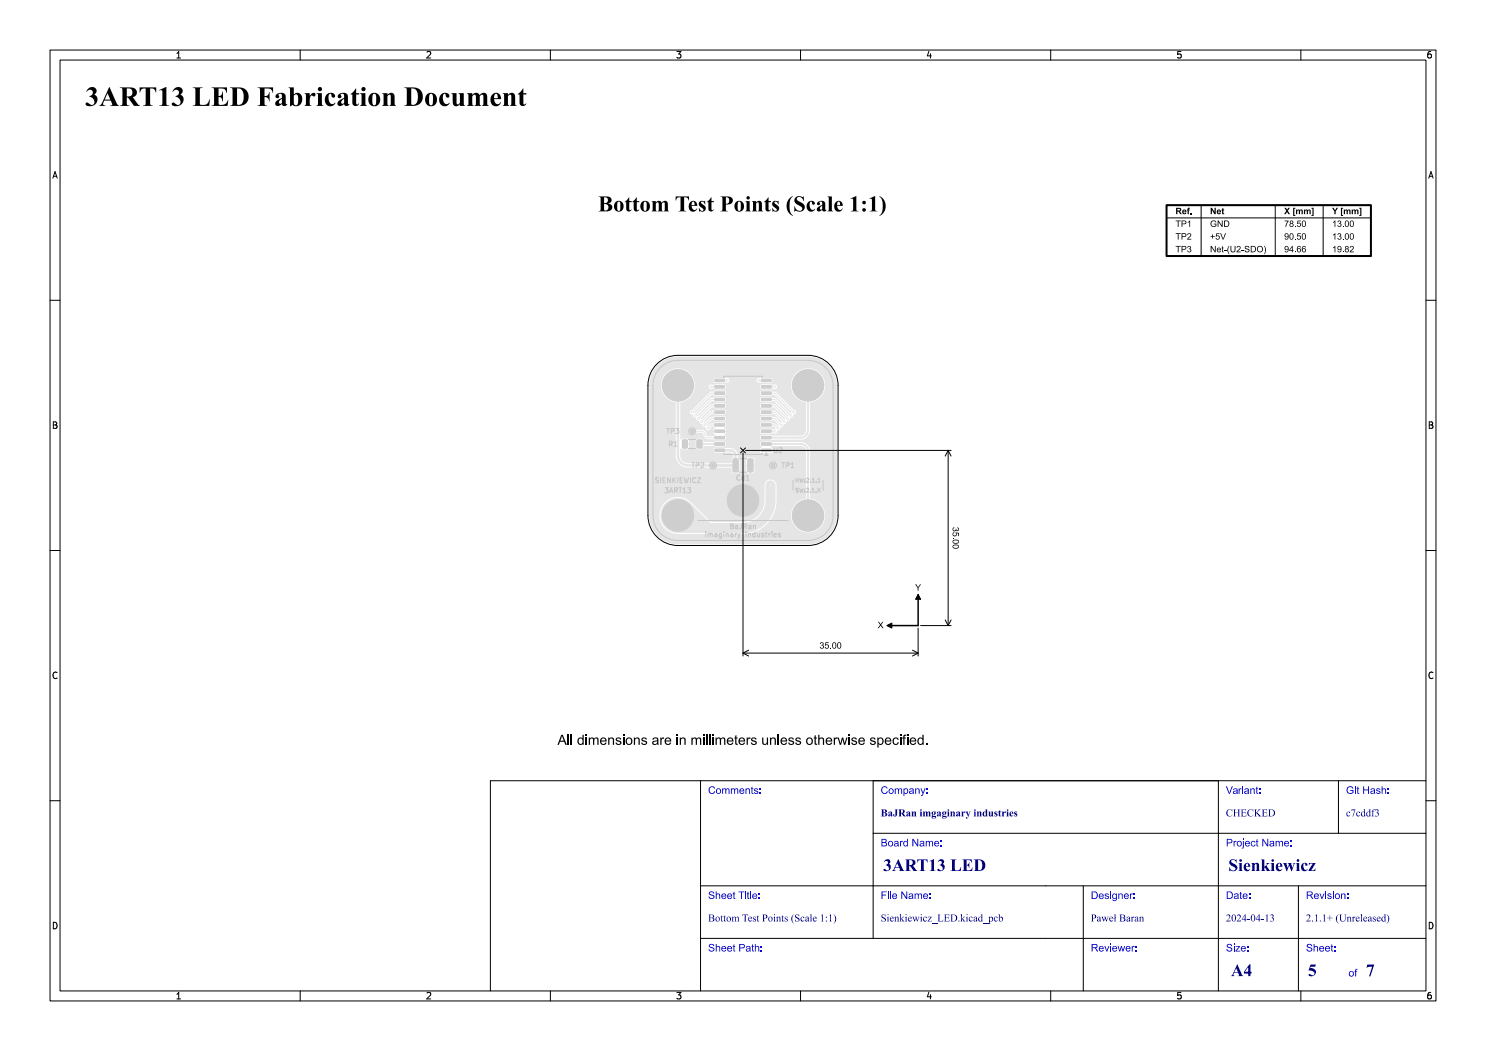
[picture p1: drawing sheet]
<svg xmlns="http://www.w3.org/2000/svg" width="297mm" height="210mm" viewBox="0 0 297 210" stroke-linecap="round" stroke-linejoin="round" font-family="sans-serif">
<defs><g id="words">
<text font-size="5.3" fill="#fff" x="17" y="21.5">3ART13 LED Fabrication Document</text>
<text font-size="4.3" fill="#fff" x="109.5" y="42.5">Bottom Test Points (Scale 1:1)</text>
<g font-size="3.3" fill="#fff">
<text x="176.5" y="174.3">3ART13 LED</text>
<text x="245.5" y="174.3">Sienkiewicz</text>
<text x="246" y="195.3">A4</text>
<text x="261.4" y="195.3">5</text>
<text x="273" y="195.3">7</text>
</g>
<g font-size="2" fill="#fff">
<text x="141.5" y="158.8">Comments:</text>
<text x="176" y="158.8">Company:</text>
<text x="245" y="158.8">Variant:</text>
<text x="269" y="158.8">Git Hash:</text>
<text x="176" y="163.3">BaJRan imgaginary industries</text>
<text x="245" y="163.3">CHECKED</text>
<text x="269" y="163.3">c7cddf3</text>
<text x="176" y="169.3">Board Name:</text>
<text x="245" y="169.3">Project Name:</text>
<text x="141.5" y="179.8">Sheet Title:</text>
<text x="176" y="179.8">File Name:</text>
<text x="218" y="179.8">Designer:</text>
<text x="245" y="179.8">Date:</text>
<text x="261" y="179.8">Revision:</text>
<text x="141.5" y="184.3">Bottom Test Points (Scale 1:1)</text>
<text x="176" y="184.3">Sienkiewicz_LED.kicad_pcb</text>
<text x="218" y="184.3">Paweł Baran</text>
<text x="245" y="184.3">2024-04-13</text>
<text x="261" y="184.3">2.1.1+ (Unreleased)</text>
<text x="141.5" y="190.3">Sheet Path:</text>
<text x="218" y="190.3">Reviewer:</text>
<text x="245" y="190.3">Size:</text>
<text x="261" y="190.3">Sheet:</text>
<text x="269.5" y="195.3">of</text>
</g>
<g font-size="1.7" fill="#fff">
<text x="35" y="11.6">1</text>
<text x="85" y="11.6">2</text>
<text x="135" y="11.6">3</text>
<text x="185" y="11.6">4</text>
<text x="235" y="11.6">5</text>
<text x="285" y="11.6">6</text>
<text x="10.5" y="35.6">A</text>
<text x="285.5" y="35.6">A</text>
<text x="10.5" y="85.6">B</text>
<text x="285.5" y="85.6">B</text>
<text x="10.5" y="135.6">C</text>
<text x="285.5" y="135.6">C</text>
<text x="10.5" y="185.6">D</text>
<text x="285.5" y="185.6">D</text>
<text x="35" y="199.7">1</text>
<text x="85" y="199.7">2</text>
<text x="135" y="199.7">3</text>
<text x="185" y="199.7">4</text>
<text x="235" y="199.7">5</text>
<text x="285" y="199.7">6</text>
</g>
<g font-size="1.3" fill="#fff">
<text x="133.3" y="86.7">TP3</text>
<text x="133.7" y="89.2">R1</text>
<text x="138.3" y="93.5">TP2</text>
<text x="147.3" y="96">Cd1</text>
<text x="154.7" y="90.5">U2</text>
<text x="140.5" y="107.3">imaginary industries</text>
<text x="146.1" y="105.7">BaJRan</text>
</g>
<g font-size="1.1" fill="#fff">
<text x="158.9" y="98.4">SW:2.1.X</text>
<text x="158.9" y="96.4">HW:2.1.1</text>
</g>
</g></defs>
<path d="M131.3 72.8a6 6 0 0 1 4.2-1.8h26a6 6 0 0 1 6 6v26a6 6 0 0 1-6 6h-26a6 6 0 0 1-6-6v-26a6 6 0 0 1 1.8-4.2z" fill="none" stroke="#000" stroke-width=".2"/>
<path d="M160 88.7a1.5 1.5 0 0 1 1.5 1.5M161.5 85.9a1.5 1.5 0 0 1-1.5 1.5" fill="none" stroke="#e5e5e5" stroke-width=".4"/>
<path d="M135.5 91a2 2 0 0 0 2 2M146 90a1 1 0 0 1 1 1" fill="none" stroke="#e5e5e5" stroke-width=".5"/>
<path d="M140.2 86.2a.74 .74 0 0 1 .7 .9l.6 .3" fill="none" stroke="#e5e5e5" stroke-width=".2"/>
<g fill="#e5e5e5">
<circle cx="163.9" cy="77" r=".4"/>
<circle cx="163.2" cy="75.3" r=".4"/>
<circle cx="163.2" cy="78.7" r=".4"/>
<circle cx="161.5" cy="74.6" r=".4"/>
<circle cx="161.5" cy="77" r="3.2"/>
<circle cx="161.5" cy="79.4" r=".4"/>
<circle cx="159.8" cy="75.3" r=".4"/>
<circle cx="159.8" cy="78.7" r=".4"/>
<circle cx="159.1" cy="77" r=".4"/>
<circle cx="137.9" cy="77" r=".4"/>
<circle cx="137.2" cy="75.3" r=".4"/>
<circle cx="137.2" cy="78.7" r=".4"/>
<circle cx="135.5" cy="74.6" r=".4"/>
<circle cx="135.5" cy="77" r="3.2"/>
<circle cx="135.5" cy="79.4" r=".4"/>
<circle cx="133.8" cy="75.3" r=".4"/>
<circle cx="133.8" cy="78.7" r=".4"/>
<circle cx="133.1" cy="77" r=".4"/>
<circle cx="137.9" cy="103" r=".4"/>
<circle cx="137.2" cy="101.3" r=".4"/>
<circle cx="137.2" cy="104.7" r=".4"/>
<circle cx="135.5" cy="100.6" r=".4"/>
<circle cx="135.5" cy="103" r="3.2"/>
<circle cx="135.5" cy="105.4" r=".4"/>
<circle cx="133.8" cy="101.3" r=".4"/>
<circle cx="133.8" cy="104.7" r=".4"/>
<circle cx="133.1" cy="103" r=".4"/>
<circle cx="163.9" cy="103" r=".4"/>
<circle cx="163.2" cy="101.3" r=".4"/>
<circle cx="163.2" cy="104.7" r=".4"/>
<circle cx="161.5" cy="100.6" r=".4"/>
<circle cx="161.5" cy="103" r="3.2"/>
<circle cx="161.5" cy="105.4" r=".4"/>
<circle cx="159.8" cy="101.3" r=".4"/>
<circle cx="159.8" cy="104.7" r=".4"/>
<circle cx="159.1" cy="103" r=".4"/>
<circle cx="150.9" cy="100" r=".4"/>
<circle cx="150.2" cy="98.3" r=".4"/>
<circle cx="150.2" cy="101.7" r=".4"/>
<circle cx="148.5" cy="97.6" r=".4"/>
<circle cx="148.5" cy="100" r="3.2"/>
<circle cx="148.5" cy="102.4" r=".4"/>
<circle cx="146.8" cy="98.3" r=".4"/>
<circle cx="146.8" cy="101.7" r=".4"/>
<circle cx="146.1" cy="100" r=".4"/>
<circle cx="142.5" cy="93" r=".5"/>
<circle cx="138.3" cy="86.2" r=".5"/>
<circle cx="154.5" cy="93" r=".5"/>
<circle cx="141.5" cy="85.5" r=".27"/>
<circle cx="139" cy="83" r=".28"/>
<circle cx="142.2" cy="77.3" r=".28"/>
<circle cx="154.9" cy="86.2" r=".28"/>
<circle cx="154" cy="97" r=".27"/>
<circle cx="154.9" cy="77.3" r=".28"/>
<circle cx="139.6" cy="83.6" r=".28"/>
<circle cx="155.5" cy="85.5" r=".28"/>
<circle cx="158.7" cy="82.4" r=".28"/>
<circle cx="156.1" cy="84.9" r=".28"/>
<circle cx="140.9" cy="84.9" r=".27"/>
<circle cx="158" cy="83" r=".28"/>
<circle cx="140.2" cy="84.3" r=".28"/>
<circle cx="151.7" cy="76" r=".27"/>
<circle cx="157.4" cy="83.6" r=".27"/>
<circle cx="138.3" cy="82.4" r=".27"/>
<circle cx="156.8" cy="84.3" r=".27"/>
<circle cx="145.3" cy="76" r=".27"/>
</g>
<g fill="#e5e5e5">
<path d="M152.2 89.7h1.9l.1 .5-2 .1z" fill-rule="evenodd"/>
<path d="M152.2 88.5l1.9-.1 .1 .5-.2 .1h-1.8z" fill-rule="evenodd"/>
<path d="M152.2 87.2h1.9l.1 .5h-2z" fill-rule="evenodd"/>
<path d="M152.2 85.9h1.9l.1 .5-2 .1z" fill-rule="evenodd"/>
<path d="M152.2 84.6h1.8l.2 .1v.4l-.2 .1h-1.7l-.2-.1z" fill-rule="evenodd"/>
<path d="M152.2 83.4l1.9-.1 .1 .5-2 .1z" fill-rule="evenodd"/>
<path d="M152.2 82.1h1.9l.1 .4-.2 .2h-1.8z" fill-rule="evenodd"/>
<path d="M152.2 80.8h1.9l.1 .5-2 .1z" fill-rule="evenodd"/>
<path d="M152.2 79.6l1.9-.1 .1 .5-2 .1z" fill-rule="evenodd"/>
<path d="M152.2 78.3h1.8h.2v.4l-.2 .2h-1.7l-.2-.2z" fill-rule="evenodd"/>
<path d="M152.2 77h1.9l.1 .5-2 .1z" fill-rule="evenodd"/>
<path d="M152.2 75.8l1.9-.1 .1 .5-.2 .1h-1.8z" fill-rule="evenodd"/>
<path d="M142.9 75.8l1.9-.1 .1 .5-2 .1z" fill-rule="evenodd"/>
<path d="M142.9 77h1.9l.1 .5-2 .1z" fill-rule="evenodd"/>
<path d="M142.9 78.3h1.9l.1 .5h-2z" fill-rule="evenodd"/>
<path d="M142.9 79.6l1.9-.1 .1 .5-2 .1z" fill-rule="evenodd"/>
<path d="M142.9 80.8h1.9l.1 .5-2 .1z" fill-rule="evenodd"/>
<path d="M142.9 82.1h1.9l.1 .5-2 .1z" fill-rule="evenodd"/>
<path d="M142.9 83.4l1.9-.1 .1 .5-2 .1z" fill-rule="evenodd"/>
<path d="M142.9 84.6h1.9l.1 .5-2 .1z" fill-rule="evenodd"/>
<path d="M142.9 85.9h1.9l.1 .5-2 .1z" fill-rule="evenodd"/>
<path d="M142.9 87.2h1.9l.1 .5h-2z" fill-rule="evenodd"/>
<path d="M142.9 88.5l1.9-.1 .1 .5-2 .1z" fill-rule="evenodd"/>
<path d="M142.9 89.7h1.9l.1 .5-2 .1z" fill-rule="evenodd"/>
<path d="M149.5 91.7h.8l.2 .1 .1 2.3-.2 .2-.7 .1-.3-.2z" fill-rule="evenodd"/>
<path d="M146.5 91.7h.9l.2 .1v2.3l-.2 .2-.7 .1-.2-.2z" fill-rule="evenodd"/>
<path d="M136.4 87.9l.8-.1 .2 .2v1.3l-.1 .3h-.7l-.3-.2z" fill-rule="evenodd"/>
<path d="M139.3 87.9l.8-.1 .2 .2 .1 1.3-.2 .3h-.7l-.2-.2z" fill-rule="evenodd"/>
</g>
<path d="M135.5 77v14M143.9 90h2.1M146 90h.1M147 91v2h-9.5" fill="none" stroke="#e5e5e5" stroke-width=".5"/>
<g fill="none" stroke="#e5e5e5" stroke-width=".2">
<path d="M142.2 77.3h1.7M143.9 79.8h-1.7l-3.2 3.2M143.9 78.6h-1.7l-3.9 3.8M143.9 76h1.4M151.7 76h1.5M153.2 79.8h1.7l3.1 3.2M153.2 77.3h1.7M153.2 78.6h1.7l3.8 3.8M138.3 86.2h1.9M141.5 87.4h2.4M143.9 84.9h-1.7l-.7 .6M143.9 81.1h-1.7l-2.6 2.5"/>
<path d="M143.9 83.6h-1.7l-1.3 1.3M143.9 82.4h-1.7l-2 1.9M153.2 86.2h1.7M153.2 84.9h1.7l.6 .6M153.2 81.1h1.7l2.5 2.5M153.2 83.6h1.7l1.2 1.3M153.2 82.4h1.7l1.9 1.9"/>
</g>
<path d="M161.5 77v8.9M139.8 88.7h4.1M153.2 88.7h6.8M153.2 87.4h6.8M161.5 90.2v12.8" fill="none" stroke="#e5e5e5" stroke-width=".4"/>
<g fill="#e5e5e5">
<path d="M131.4 72.9a5.7 5.7 0 0 1 4.1-1.6h26.4a5.7 5.7 0 0 1 5.3 5.5h-2.3a3.4 3.4 0 0 0-2.9-3.2 3.4 3.4 0 0 0-3.7 2.2h-3.9l-.3-.3h-1.9l-.7 .1-.3 .4h-5.4a.69 .69 0 0 0-.9-.4l-2-.1-.3 .3v.5l.3 .2 2.2-.1a.48 .48 0 0 0 .5 0 .48 .48 0 0 0 .2-.4h5.4v.1a.68 .68 0 0 0 .9 .4h2l.3-.2v-.5h3.9l-.2 1.4h-2.8a.72 .72 0 0 0-1-.3l-.2-.1h-1.9l-.3 .3h-6.8l-.3-.3h-1.9l-.3 .2a.52 .52 0 0 0-.8-.1 .52 .52 0 0 0 .1 .8 .52 .52 0 0 0 .7-.1l.3 .2h1.9l.3-.3v-.4h6.8v.4l.3 .3h1.9l.3-.2a.53 .53 0 0 0 .6 .1 .53 .53 0 0 0 .3-.5h2.8v.3a3.5 3.5 0 0 0 3 2.9v1.9h-2l-4.1-4-.6-.1-.3-.1h-2l-.2 .6 .3 .3 1.9 .1 .3-.2h.4l3.4 3.4-.1 .2h-.2l-2.9-3h-.6l-.3-.2-2 .1-.2 .6 .3 .3h1.9l.3-.2 .4 .1 2.7 2.7v.2h-.2l-2.3-2.3h-.6l-.3-.2-2 .1-.2 .2 .2 .6 2 .1 .6-.2 2.2 2.2v.2h-.2l-1.7-1.7h-.6l-.3-.2h-2l-.2 .3 .2 .6 2 .1 .6-.2 1.6 1.5v.2h-.2l-1.1-1-.6-.1-.3-.2-2 .1-.2 .6 .3 .3h1.9l.6-.2 .9 .9v.2l-.1 .1-.5-.5h-.6l-.3-.2h-1.9l-.2 .1-.1 .7 .3 .2h1.9l.6-.2 .3 .4-.6 .3-.3-.2h-1.9l-.3 .3h-6.8l-.4-.4 .4-.5v-.4l-.3-.3h-1.9l-.3 .2h-.6l-.6 .5v-.3l.9-.9 .6 .2h1.9l.2-.1 .1-.6-.3-.3h-1.9l-.3 .2-.6 .1-1.1 1-.2-.1 1.6-1.6h.3l.3 .2 2-.1 .2-.7-.3-.2h-1.9l-.3 .2h-.6l-1.7 1.7-.2-.1 2.2-2.3h.3l.3 .2h1.9l.3-.3-.1-.6-.2-.1h-1.9l-.3 .2h-.6l-2.3 2.3h-.2v-.2l2.8-2.8h.3l.3 .2h1.9l.3-.2-.1-.6-.2-.2h-1.9l-.3 .2h-.6l-3 3h-.1l-.1-.2 3.5-3.4h.3l.3 .2 1.9-.1 .3-.3v-.4l-.3-.2h-1.9l-.3 .2h-.6l-3.6 3.6a.53 .53 0 0 0-.5 .5 .53 .53 0 0 0 .6 .5 .73 .73 0 0 0 .6 .7 .58 .58 0 0 0 .7 .6 .73 .73 0 0 0 .6 .7 .57 .57 0 0 0 .6 .5 .51 .51 0 0 0 .5 .6 .51 .51 0 0 0 .5-.5l.3-.3 .6 .2-.3 .7 9.3-.1v.3h-9.3l.4 .6-.3 .2h-1.3l-.2-.3a.93 .93 0 0 0-.9-.9h-1.3a.72 .72 0 0 0-1.1-.2 .72 .72 0 0 0 .1 1.1 .72 .72 0 0 0 1-.3h1.3l.3 .3a.93 .93 0 0 0 .8 .9h1.2l.3 .2h1.9l.3-.2v-.4l-.4-.5 .4-.2v-.3h6.8l.1 .2 .2 .2h1.9l.3-.2a.56 .56 0 0 0 .7 .1 .56 .56 0 0 0 .3-.6 .73 .73 0 0 0 .7-.6 .57 .57 0 0 0 .6-.6 .73 .73 0 0 0 .7-.7 .57 .57 0 0 0 .5-.6 .73 .73 0 0 0 .7-.7l.4-.1 .1-.4h2v3.7a1.1 1.1 0 0 1-1.1 1l-7.8-.1-.3 .3v.4l.3 .3 8.2-.1a1.9 1.9 0 0 0 1.5-1.7v-5.6a3.6 3.6 0 0 0 3-3.7h2.3l.1 26h-2.4a3.7 3.7 0 0 0-3-3.3v-9.7a1.9 1.9 0 0 0-1.8-1.5l-7.9-.1-.3 .3h-6.8l-.3-.3-4.2 .1a.52 .52 0 0 0-.4-.7l-.9 .1-.3 .3h-1.3l-.3-.4h-.4v1h.7v-.6h1.3v1.4h-1.3v-.6h-.7v1h.4l.3-.4h1.3l.3 .4h.9l.3-.2 .2-.5 4.1 .1 .3-.2v-.5h6.8v.5l.4 .4-.4 .2v.3h2.5l-.4-.6 .3-.2h5.7a1.1 1.1 0 0 1 1.1 1.1l-7.8-.1v.4h-.3v-.4h-1.1v.3l.3 .1h2l.2-.3h6.7v1.7h-10.3l-.3-.4-.4-.1v1.5h-.2v-1.5l-.5 .1-.2 .3h-1.4l-.3-.4a1.65 1.65 0 0 0-.7-1.6l-.8-.3h-1.2h-1.9l-.3 .2v.5l.3 .3h3a.56 .56 0 0 1 .7 .5l-.1 .5-.2 .3-.1 .7h-3.2a.76 .76 0 0 0-1.1 0h-4.4a1.55 1.55 0 0 1-1.5-1.5v-1.4l.8 .2v-2.2l-.7 .2-.1-.1v-7.2a3.4 3.4 0 0 0 2.9-4.4 3.4 3.4 0 0 0-4.8-2.1 3.4 3.4 0 0 0-1.3 5 5.2 5.2 0 0 0 2.3 1.5v10.9a2.45 2.45 0 0 0 2.3 2.1h4.7a.77 .77 0 0 0 1 0h3.1l.2 .9 1 .2 .4-.4v-2.4h1.4v1.1h1.6v-1h10.3v.5h-6.2l-.3-.2-.5 .2 .4 .4 .4-.4h6.2v.5h-5.8l-.2-.3-.4 .4h-.4l-.4-.4-.1 .3 .1 .5 .4-.4h.4l.4 .4 .2-.5h5.8v.7h-6.2l-.4-.4-.4 .4 .3 .1 .5-.1h6.2v.5h-10.3v-1h-.7v1.5h-.2v-1.5h-.7v1.1l.4 .4h.8l.4-.5h10.3v2.9h-5.9l-.1-.6-.5-.4-.6-.2-.6 .2-.4 .3-.2 .4v3.8l-.5 1.5-.6 .9-.7 .6-1 .5-1 .3h-6.9l-4.6-4.4-1.5-.6-1.6 .2-.8 .3-.8 .7-.6 .8-.3 .9-.1 1 .2 1.1 .5 .9 .6 .6 1.1 .7 1.2 .2h13.2l1.4-.2 1.3-.4 1.2-.7 1.1-1 .8-1.2 .5-1.2 .3-1.2v-3.8h5.9v2.5a3.4 3.4 0 0 0-3 3.7 3.4 3.4 0 0 0 3.6 3.2 3.4 3.4 0 0 0 3.2-3.6h2.4l-.1 1.1-.3 1.2a5.7 5.7 0 0 1-5.4 3.6h-26.4a5.7 5.7 0 0 1-5.3-5.7v-26.4a5.8 5.8 0 0 1 1.6-3.7z" fill-rule="evenodd"/>
<path d="M133.1 100.5l.6-.5 .8-.4 .8-.1 1 .1 1.5 .8 4.2 4.1h6.6a4.5 4.5 0 0 0 4.4-4.4v-3.4l.6-.6 .7-.1 .5 .4 .2 .5v3.2l-.2 1.6-.6 1.4-1.1 1.5-1.2 1-1.5 .6-1.8 .3h-13.1l-1.2-.2-.8-.4-.6-.6-.5-.6-.3-1v-1.6l.4-1z" fill-rule="evenodd"/>
</g>
<g fill="#fff">
<circle cx="141.5" cy="85.5" r=".12"/>
<circle cx="139" cy="83" r=".12"/>
<circle cx="142.2" cy="77.3" r=".12"/>
<circle cx="154.9" cy="86.2" r=".12"/>
<circle cx="154" cy="97" r=".12"/>
<circle cx="154.9" cy="77.3" r=".12"/>
<circle cx="139.6" cy="83.6" r=".12"/>
<circle cx="155.5" cy="85.5" r=".12"/>
<circle cx="158.7" cy="82.4" r=".12"/>
<circle cx="156.1" cy="84.9" r=".13"/>
<circle cx="140.9" cy="84.9" r=".13"/>
<circle cx="158" cy="83" r=".12"/>
<circle cx="140.2" cy="84.3" r=".13"/>
<circle cx="151.7" cy="76" r=".12"/>
<circle cx="157.4" cy="83.6" r=".12"/>
<circle cx="138.3" cy="82.4" r=".12"/>
<circle cx="156.8" cy="84.3" r=".13"/>
<circle cx="145.3" cy="76" r=".12"/>
<circle cx="163.9" cy="77" r=".25"/>
<circle cx="163.2" cy="75.3" r=".25"/>
<circle cx="163.2" cy="78.7" r=".25"/>
<circle cx="161.5" cy="74.6" r=".25"/>
<circle cx="161.5" cy="77" r="1.6"/>
<circle cx="161.5" cy="79.4" r=".25"/>
<circle cx="159.8" cy="75.3" r=".25"/>
<circle cx="159.8" cy="78.7" r=".25"/>
<circle cx="159.1" cy="77" r=".25"/>
<circle cx="137.9" cy="77" r=".25"/>
<circle cx="137.2" cy="75.3" r=".25"/>
<circle cx="137.2" cy="78.7" r=".25"/>
<circle cx="135.5" cy="74.6" r=".25"/>
<circle cx="135.5" cy="77" r="1.6"/>
<circle cx="135.5" cy="79.4" r=".25"/>
<circle cx="133.8" cy="75.3" r=".25"/>
<circle cx="133.8" cy="78.7" r=".25"/>
<circle cx="133.1" cy="77" r=".25"/>
<circle cx="137.9" cy="103" r=".25"/>
<circle cx="137.2" cy="101.3" r=".25"/>
<circle cx="137.2" cy="104.7" r=".25"/>
<circle cx="135.5" cy="100.6" r=".25"/>
<circle cx="135.5" cy="103" r="1.6"/>
<circle cx="135.5" cy="105.4" r=".25"/>
<circle cx="133.8" cy="101.3" r=".25"/>
<circle cx="133.8" cy="104.7" r=".25"/>
<circle cx="133.1" cy="103" r=".25"/>
<circle cx="163.9" cy="103" r=".25"/>
<circle cx="163.2" cy="101.3" r=".25"/>
<circle cx="163.2" cy="104.7" r=".25"/>
<circle cx="161.5" cy="100.6" r=".25"/>
<circle cx="161.5" cy="103" r="1.6"/>
<circle cx="161.5" cy="105.4" r=".25"/>
<circle cx="159.8" cy="101.3" r=".25"/>
<circle cx="159.8" cy="104.7" r=".25"/>
<circle cx="159.1" cy="103" r=".25"/>
<circle cx="150.9" cy="100" r=".25"/>
<circle cx="150.2" cy="98.3" r=".25"/>
<circle cx="150.2" cy="101.7" r=".25"/>
<circle cx="148.5" cy="97.6" r=".25"/>
<circle cx="148.5" cy="100" r="1.6"/>
<circle cx="148.5" cy="102.4" r=".25"/>
<circle cx="146.8" cy="98.3" r=".25"/>
<circle cx="146.8" cy="101.7" r=".25"/>
<circle cx="146.1" cy="100" r=".25"/>
</g>
<g fill="#cecece">
<circle cx="163.9" cy="77" r=".45"/>
<circle cx="163.2" cy="75.3" r=".45"/>
<circle cx="163.2" cy="78.7" r=".45"/>
<circle cx="161.5" cy="74.6" r=".45"/>
<circle cx="161.5" cy="77" r="3.3"/>
<circle cx="161.5" cy="79.4" r=".45"/>
<circle cx="159.8" cy="75.3" r=".45"/>
<circle cx="159.8" cy="78.7" r=".45"/>
<circle cx="159.1" cy="77" r=".45"/>
<circle cx="137.9" cy="77" r=".45"/>
<circle cx="137.2" cy="75.3" r=".45"/>
<circle cx="137.2" cy="78.7" r=".45"/>
<circle cx="135.5" cy="74.6" r=".45"/>
<circle cx="135.5" cy="77" r="3.3"/>
<circle cx="135.5" cy="79.4" r=".45"/>
<circle cx="133.8" cy="75.3" r=".45"/>
<circle cx="133.8" cy="78.7" r=".45"/>
<circle cx="133.1" cy="77" r=".45"/>
<circle cx="137.9" cy="103" r=".45"/>
<circle cx="137.2" cy="101.3" r=".45"/>
<circle cx="137.2" cy="104.7" r=".45"/>
<circle cx="135.5" cy="100.6" r=".45"/>
<circle cx="135.5" cy="103" r="3.3"/>
<circle cx="135.5" cy="105.4" r=".45"/>
<circle cx="133.8" cy="101.3" r=".45"/>
<circle cx="133.8" cy="104.7" r=".45"/>
<circle cx="133.1" cy="103" r=".45"/>
<circle cx="163.9" cy="103" r=".45"/>
<circle cx="163.2" cy="101.3" r=".45"/>
<circle cx="163.2" cy="104.7" r=".45"/>
<circle cx="161.5" cy="100.6" r=".45"/>
<circle cx="161.5" cy="103" r="3.3"/>
<circle cx="161.5" cy="105.4" r=".45"/>
<circle cx="159.8" cy="101.3" r=".45"/>
<circle cx="159.8" cy="104.7" r=".45"/>
<circle cx="159.1" cy="103" r=".45"/>
<circle cx="150.9" cy="100" r=".45"/>
<circle cx="150.2" cy="98.3" r=".45"/>
<circle cx="150.2" cy="101.7" r=".45"/>
<circle cx="148.5" cy="97.6" r=".45"/>
<circle cx="148.5" cy="100" r="3.3"/>
<circle cx="148.5" cy="102.4" r=".45"/>
<circle cx="146.8" cy="98.3" r=".45"/>
<circle cx="146.8" cy="101.7" r=".45"/>
<circle cx="146.1" cy="100" r=".45"/>
<circle cx="142.5" cy="93" r=".55"/>
<circle cx="138.3" cy="86.2" r=".55"/>
<circle cx="154.5" cy="93" r=".55"/>
</g>
<g fill="#cecece">
<path d="M152.1 89.7l2-.1 .1 .6-2 .1z" fill-rule="evenodd"/>
<path d="M152.1 88.4h2l.1 .6-.1 .1h-1.9z" fill-rule="evenodd"/>
<path d="M152.1 87.1h2l.1 .6-.1 .1h-1.9z" fill-rule="evenodd"/>
<path d="M152.1 85.9l2-.1 .1 .6-.1 .1h-1.9z" fill-rule="evenodd"/>
<path d="M152.1 84.6h2l.1 .5-.1 .2-1.9-.1z" fill-rule="evenodd"/>
<path d="M152.1 83.3h2l.1 .6-2 .1z" fill-rule="evenodd"/>
<path d="M152.1 82.1l2-.1 .1 .6-.1 .1h-1.9z" fill-rule="evenodd"/>
<path d="M152.1 80.8h2l.1 .5-.1 .1h-1.9z" fill-rule="evenodd"/>
<path d="M152.1 79.5h2l.1 .6-.1 .1h-1.9z" fill-rule="evenodd"/>
<path d="M152.1 78.3l2-.1 .1 .6-.1 .1h-1.9z" fill-rule="evenodd"/>
<path d="M152.1 77l2-.1 .1 .6-2 .1z" fill-rule="evenodd"/>
<path d="M152.1 75.7h2l.1 .6-.1 .1h-1.9z" fill-rule="evenodd"/>
<path d="M142.8 75.7h2l.1 .6-.1 .1h-1.9z" fill-rule="evenodd"/>
<path d="M142.8 77l2-.1 .1 .6-2 .1z" fill-rule="evenodd"/>
<path d="M142.8 78.3l2-.1 .1 .6-.1 .1h-1.9z" fill-rule="evenodd"/>
<path d="M142.8 79.5h2l.1 .6-.1 .1h-1.9z" fill-rule="evenodd"/>
<path d="M142.8 80.8h2l.1 .5-.1 .1h-1.9z" fill-rule="evenodd"/>
<path d="M142.8 82.1l2-.1 .1 .6-.1 .1h-1.9z" fill-rule="evenodd"/>
<path d="M142.8 83.3h2l.1 .6-2 .1z" fill-rule="evenodd"/>
<path d="M142.8 84.6h2l.1 .5-.1 .2-1.9-.1z" fill-rule="evenodd"/>
<path d="M142.8 85.9l2-.1 .1 .6-.1 .1h-1.9z" fill-rule="evenodd"/>
<path d="M142.8 87.1h2l.1 .6-.1 .1h-1.9z" fill-rule="evenodd"/>
<path d="M142.8 88.4h2l.1 .6-.1 .1h-1.9z" fill-rule="evenodd"/>
<path d="M142.8 89.7l2-.1 .1 .6-2 .1z" fill-rule="evenodd"/>
<path d="M149.4 91.7l.9-.1 .3 .2v2.3l-.2 .3h-.8l-.2-.2z" fill-rule="evenodd"/>
<path d="M146.5 91.7l.9-.1 .2 .2 .1 2.3-.2 .3h-.8l-.3-.2z" fill-rule="evenodd"/>
<path d="M136.3 87.9l.9-.1 .3 .2v1.4l-.2 .2h-.8l-.2-.1z" fill-rule="evenodd"/>
<path d="M139.3 87.9l.8-.1 .3 .2v1.4l-.2 .2h-.7l-.3-.1z" fill-rule="evenodd"/>
<path d="M152.2 89.7h1.9l.1 .5-2 .1z" fill-rule="evenodd"/>
<path d="M152.2 88.5l1.9-.1 .1 .5-.2 .1h-1.8z" fill-rule="evenodd"/>
<path d="M152.2 87.2h1.9l.1 .5h-2z" fill-rule="evenodd"/>
<path d="M152.2 85.9h1.9l.1 .5-2 .1z" fill-rule="evenodd"/>
<path d="M152.2 84.6h1.8l.2 .1v.4l-.2 .1h-1.7l-.2-.1z" fill-rule="evenodd"/>
<path d="M152.2 83.4l1.9-.1 .1 .5-2 .1z" fill-rule="evenodd"/>
<path d="M152.2 82.1h1.9l.1 .4-.2 .2h-1.8z" fill-rule="evenodd"/>
<path d="M152.2 80.8h1.9l.1 .5-2 .1z" fill-rule="evenodd"/>
<path d="M152.2 79.6l1.9-.1 .1 .5-2 .1z" fill-rule="evenodd"/>
<path d="M152.2 78.3h1.8h.2v.4l-.2 .2h-1.7l-.2-.2z" fill-rule="evenodd"/>
<path d="M152.2 77h1.9l.1 .5-2 .1z" fill-rule="evenodd"/>
<path d="M152.2 75.8l1.9-.1 .1 .5-.2 .1h-1.8z" fill-rule="evenodd"/>
<path d="M142.9 75.8l1.9-.1 .1 .5-2 .1z" fill-rule="evenodd"/>
<path d="M142.9 77h1.9l.1 .5-2 .1z" fill-rule="evenodd"/>
<path d="M142.9 78.3h1.9l.1 .5h-2z" fill-rule="evenodd"/>
<path d="M142.9 79.6l1.9-.1 .1 .5-2 .1z" fill-rule="evenodd"/>
<path d="M142.9 80.8h1.9l.1 .5-2 .1z" fill-rule="evenodd"/>
<path d="M142.9 82.1h1.9l.1 .5-2 .1z" fill-rule="evenodd"/>
<path d="M142.9 83.4l1.9-.1 .1 .5-2 .1z" fill-rule="evenodd"/>
<path d="M142.9 84.6h1.9l.1 .5-2 .1z" fill-rule="evenodd"/>
<path d="M142.9 85.9h1.9l.1 .5-2 .1z" fill-rule="evenodd"/>
<path d="M142.9 87.2h1.9l.1 .5h-2z" fill-rule="evenodd"/>
<path d="M142.9 88.5l1.9-.1 .1 .5-2 .1z" fill-rule="evenodd"/>
<path d="M142.9 89.7h1.9l.1 .5-2 .1z" fill-rule="evenodd"/>
<path d="M149.5 91.7h.8l.2 .1 .1 2.3-.2 .2-.7 .1-.3-.2z" fill-rule="evenodd"/>
<path d="M146.5 91.7h.9l.2 .1v2.3l-.2 .2-.7 .1-.2-.2z" fill-rule="evenodd"/>
<path d="M136.4 87.9l.8-.1 .2 .2v1.3l-.1 .3h-.7l-.3-.2z" fill-rule="evenodd"/>
<path d="M139.3 87.9l.8-.1 .2 .2 .1 1.3-.2 .3h-.7l-.2-.2z" fill-rule="evenodd"/>
</g>
<g fill="none" stroke="#c7c7c7" stroke-width=".2">
<path d="M132.3 73.2a5 5 0 0 1 3.2-1.2h26a5 5 0 0 1 5 5v26a5 5 0 0 1-5 5h-26a5 5 0 0 1-5-5v-26a5 5 0 0 1 1.8-3.8zM144.6 75.5v-.3h7.8v.3M131.6 95.5l-.5 .1a.42 .42 0 0 0 .5 .5l-.1 .3h-.5M132 95.5v1M132.5 95.9h.3M132.9 97.5h.6l-.3 .3 .3 .1v.5h-.6M133 95.5h-.5v1h.5M133.2 85.6h.6M133.5 85.6v1M133.8 88.7l.5-.1v-.3l-.5-.1v1M133.8 98.5l.3-1 .4 1M133.9 98.2h.5"/>
<path d="M134 95.5v1l-.6-1v1M134 88.7l.4 .5M134.1 86.2l.5-.1 .1-.4-.6-.1v1M134.5 95.5v1M134.6 95.9l.4 .6M134.7 89.2h.6M134.7 88.5l.3-.3v1M134.8 98l.5-.1v-.3l-.5-.1v1M135 95.5l-.5 .5M135 98l.4 .5M135 85.6h.7l-.4 .4 .3 .1v.4h-.6M135.5 95.5v1"/>
<path d="M135.7 97.5h.5M135.9 95.9h.4M136 97.5v1M136.4 95.5h-.5v1h.5M136.5 98.5h.6M136.5 97.7l.3-.2v1M136.7 95.5l.3 1 .2-.8 .2 .8 .2-1M137.4 97.5h.7l-.4 .3 .3 .1v.5h-.6M137.6 87.8h1.5M137.6 89.6h1.5M138 95.5v1M138.2 92.5h.6"/>
<path d="M138.5 92.5v1M139 95.6a.44 .44 0 0 0-.6 .4 .44 .44 0 0 0 .6 .4M139.1 93l.5-.1 .1-.3-.6-.1v1M139.4 95.5h.6l-.6 1h.6M140.1 92.6l.4-.1 .2 .2-.7 .8h.7M144.6 90.5v.3h7.8v-.3M147.8 91.6h1.4M147.8 94.4h1.4M147.9 95.1a.44 .44 0 0 0-.6 .4 .44 .44 0 0 0 .6 .4M148.7 95.3h-.2l-.2 .2 .1 .4h.3M148.7 95v1M149.2 96h.5"/>
<path d="M149.2 95.2l.3-.2v1M154.7 89.5v.8l.2 .2 .4-.2v-.8M155.7 89.6l.4-.1 .2 .2-.6 .8h.6M156.2 92.5h.6M156.5 92.5v1M157.1 93l.5-.1 .1-.3-.6-.1v1M158.1 92.7l.3-.2v1M158.1 93.5h.6M158.5 96v2M159.1 95.6v.8M159.1 95.9h.5M159.6 97.6h-.5a.33 .33 0 0 0 .4 .5v.2h-.4"/>
<path d="M159.6 95.6v.8M159.8 97.6l.2 .8 .2-.6 .1 .6 .2-.8M159.9 95.6l.2 .8 .1-.6 .2 .6 .1-.8M160.8 98.3v.1M160.8 97.9h.1M160.9 96.3v.1M160.9 95.9h.1M161.2 97.6h.3l.1 .2-.5 .6h.5M161.2 95.6h.3l.2 .2-.5 .6h.5M162 98.3v.1M162 96.3v.1M162.3 98.4h.5"/>
<path d="M162.3 97.8l.2-.2v.8M162.3 96.4h.5M162.3 95.8l.3-.2v.8M163.1 98.3v.1M163.1 96.3v.1M163.4 97.6l.5 .8M163.5 96.4h.4M163.5 95.8l.2-.2v.8M163.9 97.6l-.5 .8M164.5 96v2M139.5 104h18M141.1 106.3v.1"/>
<path d="M141.1 106.6v.7M141.5 106.6v.7M141.5 106.7l.3-.1 .2 .1M142 106.7l.1-.1h.2l.1 .7M142 106.7v.6M142.9 106.6h.3l.1 .7M143.3 106.8l-.5 .2 .2 .3 .3-.1M144.2 106.6h-.3l-.2 .2 .1 .4h.4M144.2 106.6v.8l-.2 .2-.2-.1M144.7 106.3v.1M144.7 106.6v.7M145.1 106.7l.4-.1 .1 .7"/>
<path d="M145.1 106.6v.7M146 105.1h.3M146 106.6h.4l.1 .7M146.3 105.1l.3 .2-.1 .3M146.3 105.1l.2-.2v-.2l-.5-.1v1h.5M146.5 106.8l-.5 .2 .1 .3 .4-.1M146.5 105.6h.1M147 106.6v.7M147 105h.4v.6M147.2 106.6l-.2 .2M147.4 105.2l-.4 .2 .1 .2h.3M147.5 106.6l.2 .7"/>
<path d="M147.7 107.3l-.2 .3M148 106.6l-.3 .7M148.2 104.6l-.1 .9-.3 .1M148.7 105.2l.4-.1 .1-.4-.5-.1v1M148.9 105.2l.3 .4M149.1 106.3v.1M149.1 106.6v.7M149.6 106.7l.4-.1v.7M149.6 106.6v.7M149.7 105h.4v.6M150.1 105.2l-.5 .2 .2 .2h.3M150.6 105.1l.4-.1v.6"/>
<path d="M150.6 105v.6M150.9 106.6h-.3l-.2 .2 .1 .4h.4M150.9 106.3v1M151.4 106.6v.6h.4M151.8 106.6v.7M152.6 106.6h-.2l-.2 .1 .4 .3v.2h-.4M153 106.6h.3M153.1 106.3v.8l.2 .2M153.7 106.6v.7M154 106.6l-.3 .2M154.3 106.3v.1M154.3 106.6v.7"/>
<path d="M154.7 106.9l.5-.1-.1-.2h-.2l-.2 .1 .1 .5h.3M156 106.6h-.3l-.1 .1 .4 .3v.2h-.4"/>
<circle cx="138.3" cy="86.2" r=".7"/>
<circle cx="142.5" cy="93" r=".7"/>
<circle cx="154.5" cy="93" r=".7"/>
</g>
<path d="M153.2 90.5l.3 .5h-.7z" fill="#c7c7c7" stroke="#c7c7c7" stroke-width=".2"/>
<path d="M233.2 41h40.8v10.2h-40.8z" fill="none" stroke="#000" stroke-width=".4"/>
<g fill="none" stroke="#000" stroke-width=".2">
<path d="M10 10h277v190h-277zM12 12h273v186h-273zM35.3 11.6h.8M35.3 10.7l.4-.4v1.3M60 10v2M85.3 10.4l.5-.1 .3 .4-.8 .9h.8M110 10v2M135.3 10.3h.8l-.4 .5 .3 .1v.6l-.2 .1-.5-.1M160 10v2M185.7 10.2l-.4 1h.9M186 10.7v.9M210 10v2"/>
<path d="M236 10.3h-.6l-.1 .6 .2-.1 .5 .1 .1 .1-.1 .5-.2 .1-.5-.1M260 10v2M286 10.3l-.4 .1-.2 .2-.1 .7 .3 .3 .4-.1 .1-.5-.1-.1-.4-.1-.3 .2M10.6 35.6l.4-1.3 .4 1.3M10.7 35.2h.6M285.6 35.6l.4-1.3 .4 1.3M285.7 35.2h.6M10 60h2M233.2 51.2h40.8M233.2 41h40.8M233.2 43.5h40.8M240.1 41v10.2"/>
<path d="M254.9 41v10.2M264.5 41v10.2M285 60h2M10.7 84.3h.4l.2 .2-.2 .4 .2 .1 .1 .3-.2 .3h-.5zM10.7 84.9h.4M148 89.5l1 1M148.5 90.5v40.6M149 89.5l-1 1M149 90h41.1M189.5 90v35M189.5 90l-.6 1.1M189.5 90l.6 1.1"/>
<path d="M285.7 84.3h.4l.2 .2-.2 .4 .2 .1 .1 .3-.2 .3h-.5zM285.7 84.9h.4M10 110h2M285 110h2M11.4 134.4a.62 .62 0 0 0-.9 .5 .62 .62 0 0 0 .7 .7l.2-.1M148.5 130.5h35M148.5 130.5l1.1 .6M149.6 129.9l-1.1 .6M182.4 129.9l1.1 .6M183.5 125.5v5.6M183.5 130.5l-1.1 .6M184 125h6.1"/>
<path d="M188.9 123.9l.6 1.1M190.1 123.9l-.6 1.1M286.4 134.4a.62 .62 0 0 0-.9 .5 .62 .62 0 0 0 .7 .7l.2-.1M10 160h2M285 160h2M10.7 184.3a.66 .66 0 0 1 .7 .6 .66 .66 0 0 1-.7 .7zM35.3 198.7l.4-.4v1.3M35.3 199.6h.8M60 198v2M85.3 198.4l.5-.1 .3 .4-.8 .9h.8M110 198v2M135.3 198.3h.8l-.4 .5 .3 .1v.6l-.2 .1-.5-.1"/>
<path d="M160 198v2M185.7 198.2l-.4 1h.9M186 198.7v.9M210 198v2M236 198.3h-.6l-.1 .6 .2-.1 .5 .1 .1 .1-.1 .5-.2 .1-.5-.1M260 198v2M285.7 184.3a.66 .66 0 0 1 .7 .6 .66 .66 0 0 1-.7 .7zM286 198.3l-.4 .1-.2 .2-.1 .8 .3 .2 .4-.1 .1-.5-.1-.1-.4-.1-.3 .2"/>
</g>
<g fill="#000">
<path d="M235.1 41.5l.9 .1 .1 .3-.8-.2v.4l.8-.2v.2a.18 .18 0 0 0-.2 .1 .18 .18 0 0 0 .1 .2l.2 .4h-.3l-.5-.5-.1 .5h-.2z" fill-rule="evenodd"/>
<path d="M235 49.1h1v.2h-.4v1.1h-.2v-1.1h-.4z" fill-rule="evenodd"/>
<path d="M235 46.6h1v.2h-.4v1.1h-.2v-1.1h-.4z" fill-rule="evenodd"/>
<path d="M235 44.1h1v.1h-.4v1.1h-.2v-1.1h-.4z" fill-rule="evenodd"/>
<path d="M236.2 49.1l.7 .1 .2 .2-.8-.1v.4h.5l.3-.2-.2 .4h-.6v.5h-.1z" fill-rule="evenodd"/>
<path d="M236.2 46.6h.7l.2 .3-.8-.1v.4h.5l.3-.2-.2 .3-.6 .1v.5h-.1z" fill-rule="evenodd"/>
<path d="M236.2 44.1h.7l.2 .3-.8-.2v.5l.5-.1 .3-.2-.2 .4h-.6v.5h-.1z" fill-rule="evenodd"/>
<path d="M236.4 42l.2-.1h.4l.1 .4h-.2l-.2-.3-.2 .3h.6v.1l-.6 .1 .2 .1 .4-.1a.47 .47 0 0 1-.7 .2 .47 .47 0 0 1 0-.7z" fill-rule="evenodd"/>
<path d="M237.4 41.6l.4-.1v.2h-.2l.2 .4h-.2v.7h-.2v-.7h-.2z" fill-rule="evenodd"/>
<path d="M237.4 49.3a.34 .34 0 0 1 .5-.1 .34 .34 0 0 1 0 .5 .4 .4 0 0 1 0 .7 .4 .4 0 0 1-.6-.3h.1a.26 .26 0 0 0 .3 .2 .26 .26 0 0 0 .2-.3 .26 .26 0 0 0-.3-.2v-.1a.22 .22 0 0 0 .3-.2 .22 .22 0 0 0-.2-.3 .22 .22 0 0 0-.3 .3h-.1z" fill-rule="evenodd"/>
<path d="M237.4 44.4l.5-.3v1.2h-.2v-1l-.3 .2z" fill-rule="evenodd"/>
<path d="M237.9 42.6h.3v.2h-.3z" fill-rule="evenodd"/>
<path d="M237.4 46.7a.45 .45 0 0 1 .7 .2 .45 .45 0 0 1-.4 .6l-.2 .2h.6v.2h-.8l.4-.6a.27 .27 0 0 0 .3-.3 .27 .27 0 0 0-.3-.3 .27 .27 0 0 0-.3 .3h-.1z" fill-rule="evenodd"/>
<path d="M242 41.5h.2l.5 .9v-.9h.3v1.3h-.3l-.5-.8v.8h-.2z" fill-rule="evenodd"/>
<path d="M242 49.1h.2l.6 1v-1h.2v1.3h-.2l-.7-1v1h-.1z" fill-rule="evenodd"/>
<path d="M242.3 46.8h.1v.4h.4v.1h-.4v.4h-.1v-.4h-.4v-.1h.4z" fill-rule="evenodd"/>
<path d="M242.1 44.2l.6-.1 .3 .2 .1 .1-.2 .1a.49 .49 0 0 0-.7-.1 .49 .49 0 0 0 0 .7 .49 .49 0 0 0 .8 0v-.3h-.4v-.1h.5v.5a.69 .69 0 0 1-1 0 .69 .69 0 0 1 0-1z" fill-rule="evenodd"/>
<path d="M243.1 46.6h.6v.2h-.5v.3a.42 .42 0 0 1 .6 .2 .42 .42 0 0 1-.3 .6 .42 .42 0 0 1-.5-.4h.1a.28 .28 0 0 0 .4 .2 .28 .28 0 0 0 .1-.5 .28 .28 0 0 0-.5 .1h-.1z" fill-rule="evenodd"/>
<path d="M243.4 44.1h.1l.7 1v-1h.2v1.2h-.2l-.7-1v1h-.1z" fill-rule="evenodd"/>
<path d="M243.3 42l.2-.1h.4l.1 .4h-.2l-.2-.3-.2 .3h.6v.1l-.6 .1 .2 .1 .4-.1a.47 .47 0 0 1-.7 .2 .47 .47 0 0 1 0-.7z" fill-rule="evenodd"/>
<path d="M243.3 49.6l.4-.1 .3 .2v.2h-.1l-.2-.3-.3 .1v.2h.6v.1h-.6l.1 .3 .5-.2a.47 .47 0 0 1-.7 .2 .47 .47 0 0 1 0-.7z" fill-rule="evenodd"/>
<path d="M243.9 46.6h.2l.4 1.1 .4-1.1h.1l-.5 1.3h-.1z" fill-rule="evenodd"/>
<path d="M244.3 49.3l.1-.1v.3h.2l-.2 .1v.6l.2 .2-.3-.1v-.7h-.2z" fill-rule="evenodd"/>
<path d="M244.6 44.1h.7l.3 .2 .1 .4h-.2l-.2-.5h-.5v1l.5-.1 .2-.4h.2l-.2 .6h-.9z" fill-rule="evenodd"/>
<path d="M244.7 49.9h.4v.1h-.4z" fill-rule="evenodd"/>
<path d="M244.3 41.7l.2-.1v.3h.2v.2h-.2v.3l.2 .4-.4-.1v-.6h-.2z" fill-rule="evenodd"/>
<path d="M245.6 49.1h.1l-.2 1 .2 .7-.2-.1-.2-.6z" fill-rule="evenodd"/>
<path d="M245.9 49.1h.2v.8a.34 .34 0 0 0 .3 .4 .34 .34 0 0 0 .4-.4v-.8h.1v.8a.5 .5 0 0 1-.5 .5 .5 .5 0 0 1-.5-.5z" fill-rule="evenodd"/>
<path d="M247.3 49.2a.45 .45 0 0 1 .7 .2 .45 .45 0 0 1-.4 .6l-.3 .3h.7v.1h-.9l.5-.6a.27 .27 0 0 0 .3-.2 .27 .27 0 0 0-.3-.3 .27 .27 0 0 0-.3 .2h-.1z" fill-rule="evenodd"/>
<path d="M248.1 49.9h.5v.1h-.5z" fill-rule="evenodd"/>
<path d="M248.9 49.2h.6l.2 .2-.2 .1a.27 .27 0 0 0-.3-.3 .27 .27 0 0 0-.2 .4l.2 .1a.43 .43 0 0 1 .5 .5 .43 .43 0 0 1-.7 .2l-.3-.3 .2-.1a.31 .31 0 0 0 .3 .3 .31 .31 0 0 0 .3-.4l-.6-.2z" fill-rule="evenodd"/>
<path d="M250 49.1l.6 .1 .3 .2 .1 .4h-.1l-.2-.5h-.6v1l.6-.1 .2-.4h.1l-.2 .5-.8 .1z" fill-rule="evenodd"/>
<path d="M251.4 49.3a.61 .61 0 0 1 .7-.1 .61 .61 0 0 1 .3 .6h-.1a.48 .48 0 0 0-.7-.4 .48 .48 0 0 0-.2 .7 .48 .48 0 0 0 .8 0l.1-.3h.1a.64 .64 0 0 1-.9 .6 .64 .64 0 0 1-.1-1.1z" fill-rule="evenodd"/>
<path d="M252.6 49.1a1.04 1.04 0 0 1 0 1.7l.3-.8z" fill-rule="evenodd"/>
<path d="M256.7 41.5h.3l.2 .4 .3-.4h.3l-.4 .6 .4 .7h-.3l-.3-.4-.2 .4h-.3l.4-.7z" fill-rule="evenodd"/>
<path d="M256.7 44.1h.9l-.5 1.2h-.2l.1-.3 .4-.8h-.7z" fill-rule="evenodd"/>
<path d="M256.8 49.3l.6-.1 .1 .4h-.1a.26 .26 0 0 0-.4-.3 .26 .26 0 0 0 0 .5 .26 .26 0 0 0 .4-.2h.1l.1 .2a.45 .45 0 0 1-.2 .6 .45 .45 0 0 1-.6-.3l.4 .2 .2-.5a.4 .4 0 0 1-.6 .1 .4 .4 0 0 1 0-.6z" fill-rule="evenodd"/>
<path d="M256.8 46.7h.6l.1 .3h-.1a.26 .26 0 0 0-.4-.2 .26 .26 0 0 0 0 .4 .26 .26 0 0 0 .4-.1l.1-.1 .1 .2a.45 .45 0 0 1-.2 .6 .45 .45 0 0 1-.6-.2l.4 .1 .2-.4a.4 .4 0 0 1-.6 0 .4 .4 0 0 1 0-.6z" fill-rule="evenodd"/>
<path d="M258.2 49.1h.2v.9h-.2v-.6l-.4 .6h.7v.1h-.1v.3h-.2v-.3h-.5z" fill-rule="evenodd"/>
<path d="M257.9 46.7h.5l.1 .5h-.1a.32 .32 0 0 0-.1-.4 .32 .32 0 0 0-.4 0 .32 .32 0 0 0 0 .4 .32 .32 0 0 0 0 .5 .32 .32 0 0 0 .4 0 .32 .32 0 0 0 .1-.5h.1a.46 .46 0 0 1-.4 .7 .46 .46 0 0 1-.4-.7z" fill-rule="evenodd"/>
<path d="M257.9 44.2l.4-.1 .2 .2-.2 .1a.21 .21 0 0 0-.3-.2 .21 .21 0 0 0 0 .3 .21 .21 0 0 0 .3-.1h.2l-.2 .2 .3 .4h-.2a.26 .26 0 0 0-.4-.3 .26 .26 0 0 0 0 .5 .26 .26 0 0 0 .4-.2h.2a.4 .4 0 0 1-.6 .3 .4 .4 0 0 1 0-.7l-.2-.2z" fill-rule="evenodd"/>
<path d="M258.5 41.5h.4v.2h-.2v1.3h.2v.1h-.4z" fill-rule="evenodd"/>
<path d="M258.8 50.2h.2v.2h-.2z" fill-rule="evenodd"/>
<path d="M258.8 47.7h.2v.2h-.2z" fill-rule="evenodd"/>
<path d="M258.8 45.2h.2v.1h-.2z" fill-rule="evenodd"/>
<path d="M259 41.9h.3v.1l.2-.1 .3 .1 .5-.1 .1 .9h-.3v-.6l-.1-.2-.1 .2-.1 .6h-.2v-.7l-.1-.1-.2 .2v.6h-.3z" fill-rule="evenodd"/>
<path d="M259.3 46.6h.7v.2h-.5l-.1 .3a.42 .42 0 0 1 .6 .2 .42 .42 0 0 1-.3 .6 .42 .42 0 0 1-.5-.4h.2a.28 .28 0 0 0 .4 .2 .28 .28 0 0 0 0-.5 .28 .28 0 0 0-.4 .1h-.2z" fill-rule="evenodd"/>
<path d="M259.3 44.1h.7v.1h-.5l-.1 .4a.42 .42 0 0 1 .6 .2 .42 .42 0 0 1-.3 .5 .42 .42 0 0 1-.5-.3h.2a.28 .28 0 0 0 .4 .1 .28 .28 0 0 0 0-.4 .28 .28 0 0 0-.4 .1l-.2-.1z" fill-rule="evenodd"/>
<path d="M259.4 49.2h.4l.2 .3-.5-.2-.2 .5 .5-.2a.2 .2 0 0 1 .2 .2 .2 .2 0 0 1-.1 .2 .25 .25 0 0 0-.4-.2 .25 .25 0 0 0 0 .4 .25 .25 0 0 0 .4-.1l.1-.1a.44 .44 0 0 1-.5 .4 .44 .44 0 0 1-.3-.6z" fill-rule="evenodd"/>
<path d="M260.3 46.7l.3-.1 .3 .1 .1 .5h-.1a.32 .32 0 0 0-.1-.4 .32 .32 0 0 0-.4 0 .32 .32 0 0 0-.1 .4 .32 .32 0 0 0 .1 .5 .32 .32 0 0 0 .4 0 .32 .32 0 0 0 .1-.5h.1a.46 .46 0 0 1-.4 .7 .46 .46 0 0 1-.4-.7z" fill-rule="evenodd"/>
<path d="M260.3 44.2l.3-.1 .3 .1 .1 .5h-.1a.32 .32 0 0 0-.1-.4 .32 .32 0 0 0-.4 0 .32 .32 0 0 0-.1 .4 .32 .32 0 0 0 .1 .4 .32 .32 0 0 0 .4 0 .32 .32 0 0 0 .1-.4h.1a.46 .46 0 0 1-.4 .7 .46 .46 0 0 1-.4-.7z" fill-rule="evenodd"/>
<path d="M260.4 49.2h.4l.2 .3-.5-.2-.2 .5 .5-.2a.2 .2 0 0 1 .2 .2 .2 .2 0 0 1-.1 .2 .25 .25 0 0 0-.4-.2 .25 .25 0 0 0-.1 .4 .25 .25 0 0 0 .4-.1l.2-.1a.44 .44 0 0 1-.5 .4 .44 .44 0 0 1-.3-.6z" fill-rule="evenodd"/>
<path d="M260.6 41.9h.2v.1l.2-.1 .4 .1 .4-.1 .2 .9h-.3v-.6l-.1-.2-.2 .2v.6h-.2l-.2-.8-.1 .2v.6h-.3z" fill-rule="evenodd"/>
<path d="M262.1 41.5h.4v1.6h-.4v-.1h.2v-1.3h-.2z" fill-rule="evenodd"/>
<path d="M266.2 41.5h.3l.3 .5 .3-.5h.3l-.4 .8v.5h-.3v-.5z" fill-rule="evenodd"/>
<path d="M266.4 49.5l.5-.4v1.3h-.2v-1l-.3 .2z" fill-rule="evenodd"/>
<path d="M266.4 46.9l.5-.3v1.3h-.2v-1l-.3 .2z" fill-rule="evenodd"/>
<path d="M266.4 44.4l.5-.3v1.2h-.2v-1l-.3 .2z" fill-rule="evenodd"/>
<path d="M267.4 46.7a.34 .34 0 0 1 .6 0 .34 .34 0 0 1-.1 .5 .4 .4 0 0 1 0 .7 .4 .4 0 0 1-.6-.4h.2a.26 .26 0 0 0 .3 .3 .26 .26 0 0 0 .2-.4 .26 .26 0 0 0-.4-.1v-.2a.22 .22 0 0 0 .3-.1 .22 .22 0 0 0-.2-.3 .22 .22 0 0 0-.2 .3l-.2-.1z" fill-rule="evenodd"/>
<path d="M267.4 44.1a.34 .34 0 0 1 .6 0 .34 .34 0 0 1-.1 .5 .4 .4 0 0 1 0 .7 .4 .4 0 0 1-.6-.3h.2a.26 .26 0 0 0 .3 .2 .26 .26 0 0 0 .2-.3 .26 .26 0 0 0-.4-.2v-.1a.22 .22 0 0 0 .3-.2 .22 .22 0 0 0-.2-.2 .22 .22 0 0 0-.2 .2h-.2z" fill-rule="evenodd"/>
<path d="M267.4 49.3l.5-.1 .2 .4h-.1a.26 .26 0 0 0-.4-.2 .26 .26 0 0 0-.1 .4 .26 .26 0 0 0 .4-.2h.2v.2a.45 .45 0 0 1-.2 .6 .45 .45 0 0 1-.6-.3l.5 .2 .2-.5a.4 .4 0 0 1-.6 .1 .4 .4 0 0 1 0-.6z" fill-rule="evenodd"/>
<path d="M268 41.5h.4v.2h-.2v1.3h.2v.1h-.4z" fill-rule="evenodd"/>
<path d="M268.4 50.2h.1v.2h-.1z" fill-rule="evenodd"/>
<path d="M268.4 47.7h.1v.2h-.1z" fill-rule="evenodd"/>
<path d="M268.4 45.2h.1v.1h-.1z" fill-rule="evenodd"/>
<path d="M268.6 41.9h.2v.1l.2-.1 .4 .1 .4-.1 .1 .9h-.2v-.6l-.1-.2-.2 .2v.6h-.3v-.6l-.1-.2-.2 .2v.6h-.2z" fill-rule="evenodd"/>
<path d="M268.9 46.7l.3-.1 .3 .1 .1 .5h-.2a.32 .32 0 0 0 0-.4 .32 .32 0 0 0-.4 0 .32 .32 0 0 0-.1 .4 .32 .32 0 0 0 .1 .5 .32 .32 0 0 0 .4 0 .32 .32 0 0 0 0-.5h.2a.46 .46 0 0 1-.4 .7 .46 .46 0 0 1-.4-.7z" fill-rule="evenodd"/>
<path d="M268.9 44.2l.3-.1 .3 .1 .1 .5h-.2a.32 .32 0 0 0 0-.4 .32 .32 0 0 0-.4 0 .32 .32 0 0 0-.1 .4 .32 .32 0 0 0 .1 .4 .32 .32 0 0 0 .4 0 .32 .32 0 0 0 0-.4h.2a.46 .46 0 0 1-.4 .7 .46 .46 0 0 1-.4-.7z" fill-rule="evenodd"/>
<path d="M268.9 49.2h.5l.2 .3h-.2a.21 .21 0 0 0-.3-.2 .21 .21 0 0 0 0 .3 .21 .21 0 0 0 .3-.1h.2l-.2 .2 .2 .4h-.1a.26 .26 0 0 0-.4-.3 .26 .26 0 0 0-.1 .5 .26 .26 0 0 0 .4-.2h.2a.4 .4 0 0 1-.6 .3 .4 .4 0 0 1 0-.7l-.2-.2z" fill-rule="evenodd"/>
<path d="M269.9 46.7h.5l.2 .5h-.2a.32 .32 0 0 0 0-.4 .32 .32 0 0 0-.4 0 .32 .32 0 0 0-.1 .4 .32 .32 0 0 0 .1 .5 .32 .32 0 0 0 .4 0 .32 .32 0 0 0 0-.5h.2a.46 .46 0 0 1-.4 .7 .46 .46 0 0 1-.4-.7z" fill-rule="evenodd"/>
<path d="M269.9 44.2l.3-.1 .2 .1 .2 .5h-.2a.32 .32 0 0 0 0-.4 .32 .32 0 0 0-.4 0 .32 .32 0 0 0-.1 .4 .32 .32 0 0 0 .1 .4 .32 .32 0 0 0 .4 0 .32 .32 0 0 0 0-.4h.2a.46 .46 0 0 1-.4 .7 .46 .46 0 0 1-.4-.7z" fill-rule="evenodd"/>
<path d="M270.2 41.9h.2v.1l.2-.1 .3 .1 .5-.1 .1 .9h-.2v-.6l-.2-.2-.1 .2v.6h-.3v-.6l-.1-.2-.2 .2v.6h-.2z" fill-rule="evenodd"/>
<path d="M269.9 49.2a.45 .45 0 0 1 .7 .2 .45 .45 0 0 1-.4 .6l-.2 .3h.6v.1h-.9l.5-.6a.27 .27 0 0 0 .3-.2 .27 .27 0 0 0-.3-.3 .27 .27 0 0 0-.3 .2h-.1z" fill-rule="evenodd"/>
<path d="M271.7 41.5h.4v1.6h-.4v-.1h.2v-1.3h-.2z" fill-rule="evenodd"/>
<path d="M182.9 116.8h.2l.4 .5 .4-.5h.2l-.5 .7v.5h-.2v-.5z" fill-rule="evenodd"/>
<path d="M190.4 107.4h.2v.2h-.2z" fill-rule="evenodd"/>
<path d="M190.5 105.5l.2-.1 .1 .1a.26 .26 0 0 0-.3 .3 .26 .26 0 0 0 .3 .2 .26 .26 0 0 0 .2-.3h.1a.22 .22 0 0 0 .2 .3 .22 .22 0 0 0 .3-.3 .22 .22 0 0 0-.3-.2v-.1a.35 .35 0 0 1 .4 .5 .35 .35 0 0 1-.6 0 .39 .39 0 0 1-.6 .2 .39 .39 0 0 1 0-.6z" fill-rule="evenodd"/>
<path d="M190.5 106.5l.2-.2v.2a.28 .28 0 0 0-.1 .4 .28 .28 0 0 0 .5 .1 .28 .28 0 0 0-.1-.5v-.1l.7 .1v.6h-.2v-.5l-.3-.1a.43 .43 0 0 1-.5 .7 .43 .43 0 0 1-.2-.7z" fill-rule="evenodd"/>
<path d="M190.5 107.9l.8-.1 .3 .2 .1 .2a.74 .74 0 0 0-1.2 .1 .85 .85 0 0 0 1.2-.1 .68 .68 0 0 1-.7 .5 .68 .68 0 0 1-.6-.6z" fill-rule="evenodd"/>
<path d="M190.5 108.9l.8-.1 .3 .2 .1 .2a.74 .74 0 0 0-1.2 .1 .85 .85 0 0 0 1.2-.1 .68 .68 0 0 1-.7 .4 .68 .68 0 0 1-.6-.5z" fill-rule="evenodd"/>
<path d="M164 128.5a.34 .34 0 0 1 .5-.1 .34 .34 0 0 1-.1 .5 .4 .4 0 0 1 .1 .7 .4 .4 0 0 1-.6-.3h.1a.26 .26 0 0 0 .3 .2 .26 .26 0 0 0 .2-.3 .26 .26 0 0 0-.3-.2v-.1a.22 .22 0 0 0 .3-.2 .22 .22 0 0 0-.3-.3 .22 .22 0 0 0-.2 .3h-.1z" fill-rule="evenodd"/>
<path d="M165 128.3h.6v.2h-.5l-.1 .3a.42 .42 0 0 1 .6 .2 .42 .42 0 0 1-.2 .6 .42 .42 0 0 1-.6-.3h.2a.28 .28 0 0 0 .4 .1 .28 .28 0 0 0 .1-.5 .28 .28 0 0 0-.5 .1h-.1z" fill-rule="evenodd"/>
<path d="M165.9 129.4h.2v.2h-.2z" fill-rule="evenodd"/>
<path d="M166.5 128.4h.5l.2 .6h-.2a.32 .32 0 0 0 0-.5 .32 .32 0 0 0-.5 0 .32 .32 0 0 0 0 .5 .32 .32 0 0 0 0 .4 .32 .32 0 0 0 .5 0 .32 .32 0 0 0 0-.4h.2a.46 .46 0 0 1-.5 .6 .46 .46 0 0 1-.4-.6z" fill-rule="evenodd"/>
<path d="M167.4 128.5l.3-.2 .3 .1 .1 .6h-.1a.32 .32 0 0 0-.1-.5 .32 .32 0 0 0-.4 0 .32 .32 0 0 0 0 .5 .32 .32 0 0 0 0 .4 .32 .32 0 0 0 .4 0 .32 .32 0 0 0 .1-.4h.1a.46 .46 0 0 1-.4 .6 .46 .46 0 0 1-.4-.6z" fill-rule="evenodd"/>
<path d="M175.5 124.3h.2l.3 .4 .4-.4h.1l-.4 .6 .5 .6h-.2l-.4-.5-.4 .5h-.2l.5-.6z" fill-rule="evenodd"/>
<path d="M112.2 146.8h.3l.5 1.2h-.3l-.4-1-.3 1h1l.3 .8h-.3l-.2-.6h-.9l-.2 .6h-.3z" fill-rule="evenodd"/>
<path d="M115.6 147.5a.54 .54 0 0 1 .8 0v-.7h.3v1.3h-.3a.44 .44 0 0 0-.4-.5 .44 .44 0 0 0-.3 .6 .4 .4 0 0 0 .4 .5 .4 .4 0 0 0 .3-.6h.3v.7h-.3v-.2a.67 .67 0 0 1-.9 0 .67 .67 0 0 1 0-.9z" fill-rule="evenodd"/>
<path d="M117 146.8h.3v.3h-.3z" fill-rule="evenodd"/>
<path d="M117 147.4h.3v1.4h-.3z" fill-rule="evenodd"/>
<path d="M117.7 147.4h.2v.2l.5-.2a.39 .39 0 0 0 .7 0 .43 .43 0 0 1 .5 .4v1h-.2v-.9a.32 .32 0 0 0-.4-.3 .32 .32 0 0 0-.2 .4v.8h-.3v-.9a.34 .34 0 0 0-.4-.3 .34 .34 0 0 0-.2 .5v.7h-.2z" fill-rule="evenodd"/>
<path d="M120.1 147.5a.66 .66 0 0 1 .7-.1 .66 .66 0 0 1 .4 .6h-.2a.41 .41 0 0 0-.4-.5 .41 .41 0 0 0-.4 .5h1l.1 .2h-1.1a.42 .42 0 0 0 .3 .4 .42 .42 0 0 0 .5-.2h.2a.73 .73 0 0 1-1.1 .3 .73 .73 0 0 1 0-1.2z" fill-rule="evenodd"/>
<path d="M121.6 147.4h.2v.2a.52 .52 0 0 1 .6-.2 .52 .52 0 0 1 .3 .5v.9h-.2v-.9a.36 .36 0 0 0-.4-.3 .36 .36 0 0 0-.3 .4v.8h-.2z" fill-rule="evenodd"/>
<path d="M123.1 147.5l.4-.1a.52 .52 0 0 1 .7 .4h-.3a.28 .28 0 0 0-.3-.3 .28 .28 0 0 0-.2 .4 .62 .62 0 0 1 .8 .6 .64 .64 0 0 1-.6 .4 .64 .64 0 0 1-.6-.5h.3a.32 .32 0 0 0 .3 .3 .32 .32 0 0 0 .3-.4 .71 .71 0 0 1-.8-.6z" fill-rule="evenodd"/>
<path d="M124.5 146.8h.3v.3h-.3z" fill-rule="evenodd"/>
<path d="M124.5 147.4h.3v1.4h-.3z" fill-rule="evenodd"/>
<path d="M125.3 147.5a.69 .69 0 0 1 .7-.1 .69 .69 0 0 1 .4 .7h-.3a.48 .48 0 0 0-.6-.5 .48 .48 0 0 0-.2 .8l.3 .2a.45 .45 0 0 0 .5-.5h.3a.73 .73 0 0 1-1 .7 .73 .73 0 0 1-.2-1.2z" fill-rule="evenodd"/>
<path d="M126.7 147.4h.2v.2a.52 .52 0 0 1 .6-.2 .52 .52 0 0 1 .4 .5v.9h-.3v-.9a.36 .36 0 0 0-.4-.3 .36 .36 0 0 0-.3 .4v.8h-.2z" fill-rule="evenodd"/>
<path d="M128.3 147.5l.3-.1a.52 .52 0 0 1 .7 .4h-.2a.28 .28 0 0 0-.4-.3 .28 .28 0 0 0-.2 .4 .62 .62 0 0 1 .8 .6 .64 .64 0 0 1-.6 .4 .64 .64 0 0 1-.6-.5h.3a.32 .32 0 0 0 .3 .3 .32 .32 0 0 0 .3-.4 .71 .71 0 0 1-.8-.6z" fill-rule="evenodd"/>
<path d="M130.5 147.5l.1-.1a.63 .63 0 0 1 .8 0 .63 .63 0 0 1 .2 .8h-.7a.25 .25 0 0 0-.3 .1 .25 .25 0 0 0 .1 .3l.2 .1a.42 .42 0 0 0 .4-.5h.3l.1 .6h-.3v-.1a.52 .52 0 0 1-.7 .2 .52 .52 0 0 1-.3-.7l.8-.2a.22 .22 0 0 0 .1-.3 .22 .22 0 0 0-.3-.2l-.3 .1-.1 .2h-.2z" fill-rule="evenodd"/>
<path d="M132 147.4h.2v.2l.2-.2h.3v.3a.33 .33 0 0 0-.4 0 .33 .33 0 0 0-.1 .4v.7h-.2z" fill-rule="evenodd"/>
<path d="M133 147.5a.66 .66 0 0 1 .7-.1 .66 .66 0 0 1 .5 .6h-.3a.41 .41 0 0 0-.4-.5 .41 .41 0 0 0-.4 .5h1.1v.2h-1.1a.42 .42 0 0 0 .3 .4 .42 .42 0 0 0 .5-.2h.3a.73 .73 0 0 1-1.2 .3 .73 .73 0 0 1 0-1.2z" fill-rule="evenodd"/>
<path d="M135.2 146.8h.3v.3h-.3z" fill-rule="evenodd"/>
<path d="M135.2 147.4h.3v1.4h-.3z" fill-rule="evenodd"/>
<path d="M135.9 147.4h.2v.2a.52 .52 0 0 1 .6-.2 .52 .52 0 0 1 .3 .5v.9h-.2v-.9a.36 .36 0 0 0-.4-.3 .36 .36 0 0 0-.3 .4v.8h-.2z" fill-rule="evenodd"/>
<path d="M138.2 147.4h.2v.2l.6-.2a.39 .39 0 0 0 .6 0 .43 .43 0 0 1 .6 .4v1h-.3v-.9a.32 .32 0 0 0-.3-.3 .32 .32 0 0 0-.3 .4v.8h-.2v-.9a.34 .34 0 0 0-.5-.3 .34 .34 0 0 0-.2 .5v.7h-.2z" fill-rule="evenodd"/>
<path d="M140.5 146.8h.3v.3h-.3z" fill-rule="evenodd"/>
<path d="M140.5 147.4h.3v1.4h-.3z" fill-rule="evenodd"/>
<path d="M142.4 146.8h.2v.3h-.2z" fill-rule="evenodd"/>
<path d="M142.4 147.4h.2v1.4h-.2z" fill-rule="evenodd"/>
<path d="M143 147.4h.2v.2l.6-.2a.39 .39 0 0 0 .6 0 .43 .43 0 0 1 .6 .4v1h-.3v-.9a.32 .32 0 0 0-.3-.3 .32 .32 0 0 0-.3 .4v.8h-.2v-.9a.34 .34 0 0 0-.5-.3 .34 .34 0 0 0-.1 .5v.7h-.3z" fill-rule="evenodd"/>
<path d="M145.4 147.5a.66 .66 0 0 1 .8-.1 .66 .66 0 0 1 .4 .6h-.3a.41 .41 0 0 0-.4-.5 .41 .41 0 0 0-.4 .5h1.1v.2h-1.1a.42 .42 0 0 0 .3 .4 .42 .42 0 0 0 .5-.2h.3a.73 .73 0 0 1-1.1 .3 .73 .73 0 0 1-.1-1.2z" fill-rule="evenodd"/>
<path d="M146.9 147l.3-.1v.5h.2v.2h-.2v.8l.3 .4a.36 .36 0 0 1-.4 0 .36 .36 0 0 1-.2-.4v-.8h-.1v-.2h.1z" fill-rule="evenodd"/>
<path d="M147.8 147.5a.66 .66 0 0 1 .7-.1 .66 .66 0 0 1 .4 .6h-.2a.41 .41 0 0 0-.4-.5 .41 .41 0 0 0-.4 .5h1v.2h-1.1a.42 .42 0 0 0 .4 .4 .42 .42 0 0 0 .5-.2h.2a.73 .73 0 0 1-1.1 .3 .73 .73 0 0 1 0-1.2z" fill-rule="evenodd"/>
<path d="M149.2 147.4h.2v.2l.3-.2h.2v.3a.33 .33 0 0 0-.4 0 .33 .33 0 0 0 0 .4v.7h-.3z" fill-rule="evenodd"/>
<path d="M150.2 147.5l.3-.1a.52 .52 0 0 1 .7 .4h-.2a.28 .28 0 0 0-.4-.3 .28 .28 0 0 0-.1 .4 .62 .62 0 0 1 .8 .6 .64 .64 0 0 1-.7 .4 .64 .64 0 0 1-.5-.5h.2a.32 .32 0 0 0 .4 .3 .32 .32 0 0 0 .2-.4 .71 .71 0 0 1-.8-.6z" fill-rule="evenodd"/>
<path d="M152.3 147.4h.3v.8a.37 .37 0 0 0 .3 .5 .37 .37 0 0 0 .4-.5v-.8h.2v1.4h-.2v-.2a.52 .52 0 0 1-.6 .2 .52 .52 0 0 1-.4-.5z" fill-rule="evenodd"/>
<path d="M153.9 147.4h.2v.2a.52 .52 0 0 1 .6-.2 .52 .52 0 0 1 .4 .5v.9h-.3v-.9a.36 .36 0 0 0-.4-.3 .36 .36 0 0 0-.3 .4v.8h-.2z" fill-rule="evenodd"/>
<path d="M156.2 147.5a.66 .66 0 0 1 .7-.1 .66 .66 0 0 1 .4 .6h-.2a.41 .41 0 0 0-.4-.5 .41 .41 0 0 0-.4 .5h1v.2h-1.1a.42 .42 0 0 0 .4 .4 .42 .42 0 0 0 .5-.2h.2a.73 .73 0 0 1-1.1 .3 .73 .73 0 0 1 0-1.2z" fill-rule="evenodd"/>
<path d="M157.7 147.5l.3-.1a.52 .52 0 0 1 .7 .4h-.3a.28 .28 0 0 0-.3-.3 .28 .28 0 0 0-.2 .4 .62 .62 0 0 1 .8 .6 .64 .64 0 0 1-.6 .4 .64 .64 0 0 1-.6-.5h.3a.32 .32 0 0 0 .3 .3 .32 .32 0 0 0 .3-.4 .71 .71 0 0 1-.8-.6z" fill-rule="evenodd"/>
<path d="M159.1 147.5l.3-.1a.52 .52 0 0 1 .7 .4h-.3a.28 .28 0 0 0-.3-.3 .28 .28 0 0 0-.2 .4 .62 .62 0 0 1 .8 .6 .64 .64 0 0 1-.6 .4 .64 .64 0 0 1-.6-.5h.3a.32 .32 0 0 0 .3 .3 .32 .32 0 0 0 .3-.4 .71 .71 0 0 1-.8-.6z" fill-rule="evenodd"/>
<path d="M161.3 147.5a.69 .69 0 0 1 .8-.1 .69 .69 0 0 1 .4 .7h-.3a.48 .48 0 0 0-.6-.5 .48 .48 0 0 0-.2 .8l.3 .2a.45 .45 0 0 0 .5-.5h.3a.73 .73 0 0 1-1 .7 .73 .73 0 0 1-.2-1.2z" fill-rule="evenodd"/>
<path d="M162.8 147l.2-.1v.5h.3v.2h-.3v.8l.3 .4a.36 .36 0 0 1-.4 0 .36 .36 0 0 1-.1-.4v-.8h-.2v-.2h.2z" fill-rule="evenodd"/>
<path d="M163.5 146.8h.3v.7a.52 .52 0 0 1 .6-.1 .52 .52 0 0 1 .3 .5v.9h-.2v-.9a.36 .36 0 0 0-.4-.3 .36 .36 0 0 0-.3 .4v.8h-.3z" fill-rule="evenodd"/>
<path d="M165.2 147.5a.66 .66 0 0 1 .7-.1 .66 .66 0 0 1 .4 .6h-.2a.41 .41 0 0 0-.4-.5 .41 .41 0 0 0-.4 .5h1v.2h-1a.42 .42 0 0 0 .3 .4 .42 .42 0 0 0 .5-.2h.2a.73 .73 0 0 1-1.1 .3 .73 .73 0 0 1 0-1.2z" fill-rule="evenodd"/>
<path d="M166.6 147.4h.3v.2l.2-.2h.2v.3a.33 .33 0 0 0-.3 0 .33 .33 0 0 0-.1 .4v.7h-.3z" fill-rule="evenodd"/>
<path d="M167.4 147.4h.3l.3 1.1 .3-1.1h.2l.3 1.1 .4-1.1h.2l-.5 1.4h-.2l-.3-1.1-.3 1.1h-.3z" fill-rule="evenodd"/>
<path d="M169.6 146.8h.2v.3h-.2z" fill-rule="evenodd"/>
<path d="M169.6 147.4h.2v1.4h-.2z" fill-rule="evenodd"/>
<path d="M170.3 147.5l.3-.1a.52 .52 0 0 1 .7 .4h-.3a.28 .28 0 0 0-.3-.3 .28 .28 0 0 0-.2 .4 .62 .62 0 0 1 .8 .6 .64 .64 0 0 1-.6 .4 .64 .64 0 0 1-.6-.5h.3a.32 .32 0 0 0 .3 .3 .32 .32 0 0 0 .3-.4 .71 .71 0 0 1-.8-.6z" fill-rule="evenodd"/>
<path d="M171.7 147.5a.66 .66 0 0 1 .7-.1 .66 .66 0 0 1 .5 .6h-.3a.41 .41 0 0 0-.4-.5 .41 .41 0 0 0-.4 .5h1.1v.2h-1.1a.42 .42 0 0 0 .3 .4 .42 .42 0 0 0 .5-.2h.3a.73 .73 0 0 1-1.2 .3 .73 .73 0 0 1 0-1.2z" fill-rule="evenodd"/>
<path d="M174 147.5l.3-.1a.52 .52 0 0 1 .7 .4h-.2a.28 .28 0 0 0-.4-.3 .28 .28 0 0 0-.1 .4 .62 .62 0 0 1 .7 .6 .64 .64 0 0 1-.6 .4 .64 .64 0 0 1-.5-.5h.2a.32 .32 0 0 0 .3 .3 .32 .32 0 0 0 .3-.4 .71 .71 0 0 1-.8-.6z" fill-rule="evenodd"/>
<path d="M175.3 147.4h.3v.2a.6 .6 0 0 1 .7-.2 .6 .6 0 0 1 .3 .7h-.2a.44 .44 0 0 0-.6-.5 .44 .44 0 0 0-.2 .7 .4 .4 0 0 0 .5 .3 .4 .4 0 0 0 .3-.5h.2a.61 .61 0 0 1-.3 .7 .61 .61 0 0 1-.7-.1v.7h-.3z" fill-rule="evenodd"/>
<path d="M177 147.5a.66 .66 0 0 1 .7-.1 .66 .66 0 0 1 .4 .6h-.2a.41 .41 0 0 0-.4-.5 .41 .41 0 0 0-.4 .5h1l.1 .2h-1.1a.42 .42 0 0 0 .3 .4 .42 .42 0 0 0 .5-.2h.3a.73 .73 0 0 1-1.2 .3 .73 .73 0 0 1 0-1.2z" fill-rule="evenodd"/>
<path d="M178.6 147.5l.7-.1 .3 .4h-.2l-.1-.2a.5 .5 0 0 0-.7 .5 .5 .5 0 0 0 .7 .5l.1-.3h.2a.69 .69 0 0 1-.9 .5 .69 .69 0 0 1-.2-1.1z" fill-rule="evenodd"/>
<path d="M179.9 146.8h.2v.3h-.2z" fill-rule="evenodd"/>
<path d="M179.9 147.4h.2v1.4h-.2z" fill-rule="evenodd"/>
<path d="M180.6 146.9l.6-.1-.1 .2a.25 .25 0 0 0-.3 .1 .25 .25 0 0 0 0 .3h.3v.2h-.3v1.2h-.3v-1.2h-.2v-.2h.2z" fill-rule="evenodd"/>
<path d="M181.3 146.8h.2v.3h-.2z" fill-rule="evenodd"/>
<path d="M181.3 147.4h.2v1.4h-.2z" fill-rule="evenodd"/>
<path d="M182 147.5a.66 .66 0 0 1 .7-.1 .66 .66 0 0 1 .4 .6h-.2a.41 .41 0 0 0-.4-.5 .41 .41 0 0 0-.4 .5h1v.2h-1a.42 .42 0 0 0 .3 .4 .42 .42 0 0 0 .5-.2h.2a.73 .73 0 0 1-1.1 .3 .73 .73 0 0 1 0-1.2z" fill-rule="evenodd"/>
<path d="M183.5 147.5a.54 .54 0 0 1 .9 0v-.7h.2v1.3h-.2a.44 .44 0 0 0-.5-.5 .44 .44 0 0 0-.3 .6 .4 .4 0 0 0 .5 .5 .4 .4 0 0 0 .3-.6h.2v.7h-.2v-.2a.7 .7 0 0 1-1-.1 .7 .7 0 0 1 .1-1z" fill-rule="evenodd"/>
<path d="M185.1 148.6h.2v.2h-.2z" fill-rule="evenodd"/>
</g>
<path d="M183.5 118.7l.5 1.1h-1zM177.3 125l1-.5v1z" fill="#000" stroke="#000" stroke-width=".2"/>
<path d="M183.5 119v6h-6" fill="none" stroke="#000" stroke-width=".3"/>
<path d="M113.6 146.8v2M114.2 146.8v2M141.3 146.8v2M141.9 146.8v2M155.6 146.8v2" fill="none" stroke="#000" stroke-width=".25"/>
<path d="M261.9 192.7h1.1l-.2 .5h-.9l-.1 .2a.87 .87 0 0 1 1.2 1 .87 .87 0 0 1-1.5 .5 .22 .22 0 0 1 .2-.3 .22 .22 0 0 1 .2 .1 .45 .45 0 0 0 .8 0 .45 .45 0 0 0-.4-.7l-.8-.1z" fill-rule="evenodd" fill="#00007f"/>
<g fill="#00f">
<path d="M261.3 188.7h.7l.2 .3-.1 .1a.32 .32 0 0 0-.4-.4 .32 .32 0 0 0-.2 .5h.2a.5 .5 0 0 1 .6 .6 .5 .5 0 0 1-.8 .3l-.4-.3v-.2h.2a.39 .39 0 0 0 .4 .4 .39 .39 0 0 0 .4-.4l-.8-.3-.1-.3z" fill-rule="evenodd"/>
<path d="M262.6 188.6h.1v.6l.4-.2 .3 .2v.9h-.1v-.7a.27 .27 0 0 0-.4-.2 .27 .27 0 0 0-.2 .3v.6h-.1z" fill-rule="evenodd"/>
<path d="M263.8 189.2l.1-.1a.51 .51 0 0 1 .5 0 .51 .51 0 0 1 .3 .5h-.9l.3 .4 .6-.2a.52 .52 0 0 1-.7 .3 .52 .52 0 0 1-.3-.6h.8l-.3-.3-.3 .3h-.2z" fill-rule="evenodd"/>
<path d="M265 189.2v-.1a.51 .51 0 0 1 .6 0 .51 .51 0 0 1 .2 .5h-.8l.3 .4 .5-.2a.52 .52 0 0 1-.6 .3 .52 .52 0 0 1-.4-.6h.8l-.3-.3-.3 .3h-.2z" fill-rule="evenodd"/>
<path d="M266.1 188.8l.2-.1v.3h.2v.2h-.2v.6l.2 .3a.27 .27 0 0 1-.3 0 .27 .27 0 0 1-.1-.3v-.6h-.2z" fill-rule="evenodd"/>
<path d="M266.7 189h.2v.2h-.2z" fill-rule="evenodd"/>
<path d="M266.7 189.9h.2v.2h-.2z" fill-rule="evenodd"/>
<path d="M269.8 194.1a.54 .54 0 0 1 .8 .2 .54 .54 0 0 1-.3 .7 .54 .54 0 0 1-.7-.4h.2a.37 .37 0 0 0 .5 .4 .37 .37 0 0 0 .1-.7l-.4-.1-.2 .4h-.2z" fill-rule="evenodd"/>
<path d="M270.9 193.7l.4-.1v.2l-.2 .1 .2 .3h-.3v.9h-.1v-.9h-.2z" fill-rule="evenodd"/>
</g>
<path d="M273.3 192.7h1.4l-.8 2.4h-.3l.7-1.9h-.9l-.3 .2z" fill-rule="evenodd" fill="#00007f"/>
<g fill="#00f">
<path d="M245.3 188.7h.7l.2 .3-.1 .1a.32 .32 0 0 0-.4-.4 .32 .32 0 0 0-.2 .5h.2a.5 .5 0 0 1 .6 .6 .5 .5 0 0 1-.8 .3l-.4-.3v-.2h.2a.39 .39 0 0 0 .4 .4 .39 .39 0 0 0 .4-.4l-.8-.3-.1-.3z" fill-rule="evenodd"/>
<path d="M246.6 188.6h.1v.2h-.1z" fill-rule="evenodd"/>
<path d="M246.6 189h.1v1.1h-.1z" fill-rule="evenodd"/>
<path d="M247 189h.8l-.7 1h.8v.1h-1l.7-.9h-.6z" fill-rule="evenodd"/>
<path d="M248.1 189.2l.1-.1a.51 .51 0 0 1 .6 0 .51 .51 0 0 1 .2 .5h-.8l.2 .4 .6-.2a.52 .52 0 0 1-.7 .3 .52 .52 0 0 1-.3-.6h.8l-.3-.3-.3 .3h-.2z" fill-rule="evenodd"/>
<path d="M249.3 189h.2v.2h-.2z" fill-rule="evenodd"/>
<path d="M249.3 189.9h.2v.2h-.2z" fill-rule="evenodd"/>
</g>
<g fill="#00007f">
<path d="M247.3 192.7l1 2.1 .2 .2h-1.1l.3-.1-.2-.5h-.9l-.1 .5 .3 .1h-.8l.6-.7h.8l-.3-.8-.4 .8h-.1z" fill-rule="evenodd"/>
<path d="M249.7 192.7h.2v1.5h.2v.3h-.2v.5h-.4v-.5h-.9v-.3h.9v-.9l-.7 .9h-.2z" fill-rule="evenodd"/>
</g>
<path d="M285 177h-41.5v21M243.5 187.5h41.5M259.5 187.5v10.5" fill="none" stroke="#000" stroke-width=".2"/>
<g fill="#00f">
<path d="M261.2 178.1h.6a.42 .42 0 0 1 .6 .4 .42 .42 0 0 1-.4 .4l.5 .7h-.2a.74 .74 0 0 0-.9-.6v.6h-.2v-.8l.9-.1a.25 .25 0 0 0 0-.3 .25 .25 0 0 0-.2-.1h-.5v.5h-.2z" fill-rule="evenodd"/>
<path d="M262.7 178.7a.51 .51 0 0 1 .7-.1 .51 .51 0 0 1 .2 .5h-.8l.2 .4 .6-.2a.52 .52 0 0 1-.7 .3 .52 .52 0 0 1-.3-.6h.8l-.3-.3-.3 .3h-.2z" fill-rule="evenodd"/>
<path d="M263.7 178.5h.2l.3 .9 .3-.9h.2l-.4 1.1h-.2z" fill-rule="evenodd"/>
<path d="M264.9 178.1h.2v.2h-.2z" fill-rule="evenodd"/>
<path d="M264.9 178.5h.2v1.1h-.2z" fill-rule="evenodd"/>
<path d="M265.4 178.6h.5l.2 .2h-.1a.21 .21 0 0 0-.3-.2 .21 .21 0 0 0-.1 .3 .43 .43 0 0 1 .4 .1 .43 .43 0 0 1 .2 .4l-.3 .2h-.4l-.2-.3h.2a.24 .24 0 0 0 .2 .3 .24 .24 0 0 0 .2-.4 .43 .43 0 0 1-.6-.5z" fill-rule="evenodd"/>
<path d="M266.4 178.1h.2v.2h-.2z" fill-rule="evenodd"/>
<path d="M266.4 178.5h.2v1.1h-.2z" fill-rule="evenodd"/>
<path d="M267 178.6a.55 .55 0 0 1 .8 .2 .55 .55 0 0 1-.3 .8 .55 .55 0 0 1-.7-.5h.2a.37 .37 0 0 0 .5 .4 .37 .37 0 0 0 .1-.7l-.4-.1-.2 .4h-.2z" fill-rule="evenodd"/>
<path d="M268 178.5h.2v.2l.3-.2a.35 .35 0 0 1 .4 .5v.6h-.2v-.6a.27 .27 0 0 0-.3-.3 .27 .27 0 0 0-.2 .3v.6h-.2z" fill-rule="evenodd"/>
<path d="M269.2 178.5h.3v.2h-.3z" fill-rule="evenodd"/>
<path d="M269.2 179.4h.3v.2h-.3z" fill-rule="evenodd"/>
</g>
<g fill="#00007f">
<path d="M261.2 182.8a.42 .42 0 0 1 .7 .1 .42 .42 0 0 1-.2 .6l-.4 .5 .7-.1-.1 .2h-.8a.88 .88 0 0 0 .5-1.1l-.2-.1-.3 .2z" fill-rule="evenodd"/>
<path d="M262.8 182.9l.4-.2v1.3l.2 .1h-.5l.1-.1v-.9v-.2z" fill-rule="evenodd"/>
<path d="M264.4 182.9l.4-.2v1.3l.2 .1h-.6l.2-.1v-.9v-.2z" fill-rule="evenodd"/>
<path d="M265.2 183.4h.6v-.5v.5l.6 .1h-.6v.5v-.5z" fill-rule="evenodd"/>
<path d="M267.3 182.8l.3-.1a1.42 1.42 0 0 0 0 1.9l-.5-.6a1.13 1.13 0 0 1 .2-1.2z" fill-rule="evenodd"/>
<path d="M267.6 182.7h.6l-.2 .2v.7a.41 .41 0 0 0 .5 .5 .41 .41 0 0 0 .3-.6v-.7l-.2-.1h.5l-.2 .2v.7a.55 .55 0 0 1-.5 .6 .55 .55 0 0 1-.6-.7v-.7z" fill-rule="evenodd"/>
<path d="M269.1 183.3l.4-.1v.2a.29 .29 0 0 1 .3-.2 .29 .29 0 0 1 .2 .3v.5l.2 .1h-.5l.2-.2-.1-.5-.1-.1-.2 .1v.6l.1 .1h-.4l.1-.1v-.4v-.3z" fill-rule="evenodd"/>
<path d="M270.2 183.3l.3-.1v.2l.2-.2h.2l-.4 .3v.5l.2 .1h-.5l.1-.1 .1-.6z" fill-rule="evenodd"/>
<path d="M271.1 183.3l.4-.1 .2 .2 .1 .1h-.7l.2 .4 .3 .1 .1-.2a.41 .41 0 0 1-.5 .3 .41 .41 0 0 1-.2-.6h.5l-.2-.3-.3 .3z" fill-rule="evenodd"/>
<path d="M271.9 182.8l.3-.1v1.3l.2 .1h-.5l.1-.1v-.9z" fill-rule="evenodd"/>
<path d="M272.6 183.3l.4-.1 .2 .2 .1 .1h-.7l.2 .4 .3 .1 .1-.2a.41 .41 0 0 1-.5 .3 .41 .41 0 0 1-.2-.6h.6l-.2-.3-.4 .3z" fill-rule="evenodd"/>
<path d="M273.5 183.2l.6 .1v.7l.2-.1-.2 .2-.7-.1v-.1l.3 .1 .2-.1v-.3l-.5 .3 .5-.4-.1-.3-.3 .3z" fill-rule="evenodd"/>
<path d="M274.4 183.2h.5v.3l-.1-.2h-.3l.1 .2a.34 .34 0 0 1 .4 .5 .34 .34 0 0 1-.6 .1v-.3l.2 .3 .3-.1-.5-.5z" fill-rule="evenodd"/>
<path d="M275.3 183.3l.4-.1 .2 .2v.1h-.6l.2 .4 .3 .1 .1-.2a.41 .41 0 0 1-.5 .3 .41 .41 0 0 1-.2-.6h.5l-.2-.3-.3 .3z" fill-rule="evenodd"/>
<path d="M276.6 182.8l.3-.1v1.3h.2l-.6 .2-.4-.2v-.4h.2l.2 .4h.2l-.1-.7h-.2l-.1 .3h-.2v-.1a.4 .4 0 0 1 .6-.3v-.4z" fill-rule="evenodd"/>
<path d="M277.1 182.7a1.08 1.08 0 0 1 0 1.9 1.42 1.42 0 0 0 0-1.9z" fill-rule="evenodd"/>
<circle cx="262.3" cy="184" r=".11"/>
<circle cx="263.9" cy="184" r=".11"/>
</g>
<path d="M259.5 177v10.5" fill="none" stroke="#000" stroke-width=".2"/>
<g fill="#00f">
<path d="M245.2 178.1h.5a.75 .75 0 0 1 .7 .8 .75 .75 0 0 1-.7 .7h-.5v-.1h.5a.58 .58 0 0 0 .5-.6 .58 .58 0 0 0-.5-.6h-.3v1.2h-.2z" fill-rule="evenodd"/>
<path d="M246.7 178.7l.2-.1a.47 .47 0 0 1 .6 0 .47 .47 0 0 1 0 .6l.1 .4-.2-.1-.5 .1-.3-.1v-.2l.6 .2 .2-.4-.8 .2a.57 .57 0 0 1 .8-.4l-.2-.2-.6 .1z" fill-rule="evenodd"/>
<path d="M247.9 178.3l.2-.1v.3h.1v.2h-.1v.6l.2 .3a.27 .27 0 0 1-.3 0 .27 .27 0 0 1-.1-.3v-.6h-.2z" fill-rule="evenodd"/>
<path d="M248.5 178.7a.51 .51 0 0 1 .6-.1 .51 .51 0 0 1 .3 .5h-.9l.3 .4 .6-.2a.52 .52 0 0 1-.7 .3 .52 .52 0 0 1-.3-.6h.8l-.3-.3-.3 .3h-.2z" fill-rule="evenodd"/>
<path d="M249.6 178.5h.2v.2h-.2z" fill-rule="evenodd"/>
<path d="M249.6 179.4h.2v.2h-.2z" fill-rule="evenodd"/>
</g>
<path d="M285 166.5h-41.5v10.5" fill="none" stroke="#000" stroke-width=".2"/>
<g fill="#00f">
<path d="M245.2 167.6h.5a.46 .46 0 0 1 .6 .5 .46 .46 0 0 1-.5 .4h-.4v.6h-.2v-.8h.7l.2-.2-.2-.3h-.5v.5h-.2z" fill-rule="evenodd"/>
<path d="M246.5 168h.2v.2l.4-.2v.2a.24 .24 0 0 0-.3 .1 .24 .24 0 0 0-.1 .3v.5h-.2z" fill-rule="evenodd"/>
<path d="M247.3 168.1a.54 .54 0 0 1 .9 .2 .54 .54 0 0 1-.3 .7 .54 .54 0 0 1-.7-.4h.2a.37 .37 0 0 0 .5 .4 .37 .37 0 0 0 .1-.7l-.4-.1-.2 .4h-.2z" fill-rule="evenodd"/>
<path d="M248.4 167.6h.2v.2h-.2z" fill-rule="evenodd"/>
<path d="M248.4 168h.2v1.2a.3 .3 0 0 1-.1 .3 .3 .3 0 0 1-.3 0l.2-.2z" fill-rule="evenodd"/>
<path d="M249 168.2v-.1a.51 .51 0 0 1 .6 0 .51 .51 0 0 1 .2 .5h-.8l.3 .4 .5-.2a.52 .52 0 0 1-.6 .3 .52 .52 0 0 1-.4-.6h.8l-.3-.3-.3 .3h-.2z" fill-rule="evenodd"/>
<path d="M250.2 168.1h.5l.2 .3h-.2a.34 .34 0 0 0-.5-.1 .34 .34 0 0 0 0 .5l.3 .2 .3-.3 .1 .1a.53 .53 0 0 1-.8 .2 .53 .53 0 0 1 0-.8z" fill-rule="evenodd"/>
<path d="M251.1 167.8l.2-.1v.3h.2v.2h-.2v.6l.2 .3a.27 .27 0 0 1-.3 0 .27 .27 0 0 1-.1-.3v-.6h-.1z" fill-rule="evenodd"/>
<path d="M252.3 167.6h.2l.8 1.2v-1.2h.2v1.5h-.2l-.8-1.2v1.2h-.2z" fill-rule="evenodd"/>
<path d="M253.9 168.1h.1a.47 .47 0 0 1 .6 0 .47 .47 0 0 1 .1 .6v.4l-.2-.1-.5 .1-.3-.1v-.2l.6 .2 .2-.4-.8 .2a.57 .57 0 0 1 .8-.4l-.2-.2-.6 .1z" fill-rule="evenodd"/>
<path d="M254.9 168h.2v.2l.4-.2 .2 .2 .3-.2 .3 .1 .1 1h-.2v-.9a.26 .26 0 0 0-.3 0 .26 .26 0 0 0-.1 .3v.6h-.2v-.8l-.3-.1-.2 .9h-.2z" fill-rule="evenodd"/>
<path d="M256.8 168.2v-.1a.51 .51 0 0 1 .6 0 .51 .51 0 0 1 .2 .5h-.8l.3 .4 .5-.2a.52 .52 0 0 1-.6 .3 .52 .52 0 0 1-.4-.6h.8l-.3-.3-.3 .3h-.2z" fill-rule="evenodd"/>
<path d="M257.9 168h.2v.2h-.2z" fill-rule="evenodd"/>
<path d="M257.9 168.9h.2v.2h-.2z" fill-rule="evenodd"/>
</g>
<g fill="#00007f">
<path d="M245.2 182.8a.42 .42 0 0 1 .6 .1 .42 .42 0 0 1-.1 .6l-.4 .5 .7-.1-.1 .2h-.8a.87 .87 0 0 0 .5-1.1l-.2-.1-.3 .2z" fill-rule="evenodd"/>
<path d="M246.3 182.8l.2-.1a.7 .7 0 0 1 .5 .7 .7 .7 0 0 1-.6 .7l-.3-.5 .2-.1a.36 .36 0 0 0 0 .4 .36 .36 0 0 0 .4 .1l.1-.8-.2-.4a.42 .42 0 0 0-.3 .7l-.2-.1z" fill-rule="evenodd"/>
<path d="M247.3 182.8a.42 .42 0 0 1 .6 .1 .42 .42 0 0 1-.1 .6l-.4 .5 .7-.1-.1 .2h-.8a.87 .87 0 0 0 .5-1.1l-.2-.1-.3 .2z" fill-rule="evenodd"/>
<path d="M248.8 182.7h.2v.9h.1v.2h-.1v.3h-.2v-.3h-.6v-.2h.6v-.7l-.6 .7z" fill-rule="evenodd"/>
<path d="M249.3 183.6h.5v.1h-.5z" fill-rule="evenodd"/>
<path d="M250.2 182.8l.1-.1a.7 .7 0 0 1 .6 .7 .7 .7 0 0 1-.6 .7l-.3-.5 .2-.1a.36 .36 0 0 0 0 .4 .36 .36 0 0 0 .3 .1l.2-.6-.2-.6a.34 .34 0 0 0-.3 .5v.2h-.2z" fill-rule="evenodd"/>
<path d="M251.6 182.7h.1v.9h.2v.2h-.2v.3h-.1v-.3h-.6v-.2h.6v-.7l-.6 .7z" fill-rule="evenodd"/>
<path d="M252.1 183.6h.5v.1h-.5z" fill-rule="evenodd"/>
<path d="M253 182.9l.3-.2v1.3l.2 .1h-.5l.2-.1v-1z" fill-rule="evenodd"/>
<path d="M254 182.8h.4a.31 .31 0 0 1 0 .5 .44 .44 0 0 1 .1 .7 .44 .44 0 0 1-.6 0 .34 .34 0 0 0 .6-.1 .34 .34 0 0 0-.4-.5 .28 .28 0 0 0 .3-.2 .28 .28 0 0 0-.1-.3 .28 .28 0 0 0-.4 .1z" fill-rule="evenodd"/>
</g>
<g fill="#00f">
<path d="M218.2 188.6h.6a.42 .42 0 0 1 .6 .4 .42 .42 0 0 1-.4 .4l.5 .7h-.2l-.4-.6h-.3h-.2v.6h-.2v-.8l.9-.1a.25 .25 0 0 0 0-.3 .25 .25 0 0 0-.2-.1h-.5v.5h-.2z" fill-rule="evenodd"/>
<path d="M219.7 189.2l.1-.1a.51 .51 0 0 1 .6 0 .51 .51 0 0 1 .2 .5h-.8l.2 .4 .6-.2a.52 .52 0 0 1-.7 .3 .52 .52 0 0 1-.3-.6h.8l-.3-.3-.3 .3h-.2z" fill-rule="evenodd"/>
<path d="M220.7 189h.2l.3 .9 .3-.9h.2l-.4 1.1h-.2z" fill-rule="evenodd"/>
<path d="M221.9 188.6h.2v.2h-.2z" fill-rule="evenodd"/>
<path d="M221.9 189h.2v1.1h-.2z" fill-rule="evenodd"/>
<path d="M222.4 189.2l.1-.1a.51 .51 0 0 1 .6 0 .51 .51 0 0 1 .2 .5h-.8l.2 .4 .6-.2a.52 .52 0 0 1-.7 .3 .52 .52 0 0 1-.3-.6h.8l-.3-.3-.3 .3h-.2z" fill-rule="evenodd"/>
<path d="M223.4 189h.2l.2 .9 .2-.9h.2l.2 .9 .3-.9h.2l-.4 1.1h-.2l-.2-.8-.2 .8h-.2z" fill-rule="evenodd"/>
<path d="M225.1 189.2l.1-.1a.51 .51 0 0 1 .6 0 .51 .51 0 0 1 .2 .5h-.8l.2 .4 .6-.2a.52 .52 0 0 1-.7 .3 .52 .52 0 0 1-.3-.6h.8l-.3-.3-.3 .3h-.2z" fill-rule="evenodd"/>
<path d="M226.2 189h.2v.2l.3-.2v.2a.24 .24 0 0 0-.3 .1 .24 .24 0 0 0 0 .3v.5h-.2z" fill-rule="evenodd"/>
<path d="M226.9 189h.3v.2h-.3z" fill-rule="evenodd"/>
<path d="M226.9 189.9h.3v.2h-.3z" fill-rule="evenodd"/>
</g>
<path d="M209 187.5h34.5M216.5 187.5v10.5" fill="none" stroke="#000" stroke-width=".2"/>
<g fill="#00f">
<path d="M218.2 178.1h.5a.75 .75 0 0 1 .7 .8 .75 .75 0 0 1-.7 .7h-.5v-.1h.5a.58 .58 0 0 0 .5-.6 .58 .58 0 0 0-.5-.6h-.3v1.2h-.2z" fill-rule="evenodd"/>
<path d="M219.7 178.7a.51 .51 0 0 1 .7-.1 .51 .51 0 0 1 .2 .5h-.8l.2 .4 .6-.2a.52 .52 0 0 1-.7 .3 .52 .52 0 0 1-.3-.6h.8l-.3-.3-.3 .3h-.2z" fill-rule="evenodd"/>
<path d="M220.9 178.6h.5l.2 .2h-.2a.21 .21 0 0 0-.2-.2 .21 .21 0 0 0-.1 .3 .43 .43 0 0 1 .4 .1 .43 .43 0 0 1 .1 .4l-.2 .2h-.4l-.2-.3h.1a.24 .24 0 0 0 .3 .3 .24 .24 0 0 0 .2-.4 .43 .43 0 0 1-.6-.5z" fill-rule="evenodd"/>
<path d="M221.9 178.1h.2v.2h-.2z" fill-rule="evenodd"/>
<path d="M221.9 178.5h.2v1.1h-.2z" fill-rule="evenodd"/>
<path d="M222.4 178.6l.3-.1 .4 .2v-.2h.1v1a.48 .48 0 0 1-.3 .6 .48 .48 0 0 1-.6-.4l.5 .2 .2-.1v-.2a.47 .47 0 0 1-.5-.1 .47 .47 0 0 1-.2-.4h.2a.34 .34 0 0 0 .4 .4 .34 .34 0 0 0 .1-.6 .3 .3 0 0 0-.3-.2 .3 .3 0 0 0-.2 .4h-.2z" fill-rule="evenodd"/>
<path d="M223.5 178.5h.2v.2l.3-.2 .3 .1 .1 1h-.2v-.6a.27 .27 0 0 0-.3-.3 .27 .27 0 0 0-.2 .3v.6h-.2z" fill-rule="evenodd"/>
<path d="M224.8 178.7a.51 .51 0 0 1 .6-.1 .51 .51 0 0 1 .2 .5h-.8l.3 .4 .5-.2a.52 .52 0 0 1-.6 .3 .52 .52 0 0 1-.4-.6h.8l-.3-.3-.3 .3h-.2z" fill-rule="evenodd"/>
<path d="M225.8 178.5h.2v.2l.4-.2v.2a.25 .25 0 0 0-.3 .1 .25 .25 0 0 0-.1 .3v.5h-.2z" fill-rule="evenodd"/>
<path d="M226.6 178.5h.2v.2h-.2z" fill-rule="evenodd"/>
<path d="M226.6 179.4h.2v.2h-.2z" fill-rule="evenodd"/>
</g>
<path d="M209 177h34.5M216.5 177v10.5" fill="none" stroke="#000" stroke-width=".2"/>
<g fill="#00007f">
<path d="M218 182.7h.6a.42 .42 0 0 1 .5 .5 .42 .42 0 0 1-.7 .3l.1 .5 .1 .1h-.6l.2-.1v-1.2h.2v.6a.31 .31 0 0 0 .5-.3 .31 .31 0 0 0-.5-.3z" fill-rule="evenodd"/>
<path d="M219.4 183.2l.5 .1 .1 .7 .1-.1-.1 .2-.7-.1v-.1l.3 .1 .2-.1v-.3l-.5 .3 .5-.4-.2-.3-.3 .3z" fill-rule="evenodd"/>
<path d="M220.1 183.2h.4l-.1 .1 .2 .6 .2-.4-.2-.3h.5l-.1 .1 .2 .6 .2-.6-.1-.1h.3l-.4 1-.3-.6-.3 .6z" fill-rule="evenodd"/>
<path d="M221.8 183.3l.4-.1 .3 .2v.1h-.6l.1 .4 .3 .1 .2-.2a.41 .41 0 0 1-.6 .3 .41 .41 0 0 1-.2-.6h.6l-.2-.3-.4 .3z" fill-rule="evenodd"/>
<path d="M222.6 182.8l.3-.1v.6l.2-.2-.2 .3 .1 .6 .1 .1h-.5l.2-.2v-.4l-.2 .2 .2-.3v-.5z" fill-rule="evenodd"/>
<path d="M223.7 182.7h.6a.38 .38 0 0 1 .5 .2 .38 .38 0 0 1-.2 .5 .39 .39 0 0 1 .3 .5 .39 .39 0 0 1-.5 .2h-.7l.2-.1v-.5h.2v.5a.37 .37 0 0 0 .5 0 .37 .37 0 0 0 0-.5 .37 .37 0 0 0-.5 0h-.2v-.7h.2v.6a.35 .35 0 0 0 .5-.1 .35 .35 0 0 0 0-.4 .35 .35 0 0 0-.5-.1z" fill-rule="evenodd"/>
<path d="M225.3 183.2l.5 .1v.7l.2-.1-.1 .2-.7-.1-.1-.1 .4 .1 .2-.1v-.3l-.6 .3 .6-.4-.2-.3-.3 .3z" fill-rule="evenodd"/>
<path d="M226 183.3l.3-.1v.2l.2-.2h.2l-.4 .3v.5l.2 .1h-.5l.2-.1v-.4z" fill-rule="evenodd"/>
<path d="M226.9 183.2l.5 .1 .1 .7 .1-.1-.1 .2-.7-.1v-.1l.3 .1 .2-.1v-.3l-.5 .3 .5-.4-.2-.3-.2 .3z" fill-rule="evenodd"/>
<path d="M227.6 183.3l.4-.1v.2a.29 .29 0 0 1 .3-.2 .29 .29 0 0 1 .2 .3v.5l.2 .1h-.5l.2-.2-.1-.5-.1-.1-.2 .1v.6l.1 .1h-.4l.1-.1v-.6z" fill-rule="evenodd"/>
</g>
<path d="M209 177h-34.5v10.5h34.5" fill="none" stroke="#000" stroke-width=".2"/>
<g fill="#00007f">
<path d="M176.3 182.8l.7-.1-.1 .5a.29 .29 0 0 0-.2-.4 .29 .29 0 0 0-.3 .4h.1a.49 .49 0 0 1 .5 .3 .49 .49 0 0 1-.1 .6l-.7 .1v-.5a.33 .33 0 0 0 .3 .4 .33 .33 0 0 0 .3-.4l-.1-.1a.51 .51 0 0 1-.5-.2 .51 .51 0 0 1 .1-.6z" fill-rule="evenodd"/>
<path d="M177.2 183.3l.4-.1v.8l.1 .1h-.4l.1-.1v-.4v-.3z" fill-rule="evenodd"/>
<path d="M178 183.3l.4-.1 .2 .2v.1h-.6l.1 .4 .3 .1 .2-.2a.41 .41 0 0 1-.6 .3 .41 .41 0 0 1-.1-.6h.5l-.2-.3-.3 .3z" fill-rule="evenodd"/>
<path d="M178.7 183.3l.3-.1v.2a.29 .29 0 0 1 .4-.2 .29 .29 0 0 1 .2 .3v.5l.1 .1h-.4l.1-.2v-.5l-.1-.1-.3 .1v.6l.2 .1h-.5l.2-.1v-.6z" fill-rule="evenodd"/>
<path d="M179.8 182.8l.3-.1v.9l.3-.3-.1-.1h.5l-.5 .3 .5 .6h-.5l-.2-.5v.4l.1 .1h-.4l.1-.2v-1z" fill-rule="evenodd"/>
<path d="M180.9 183.3l.3-.1v.8l.1 .1h-.4l.1-.1v-.4z" fill-rule="evenodd"/>
<path d="M181.6 183.3l.4-.1 .2 .2v.1h-.6l.2 .4 .3 .1 .1-.2a.41 .41 0 0 1-.5 .3 .41 .41 0 0 1-.2-.6h.5l-.2-.3-.3 .3z" fill-rule="evenodd"/>
<path d="M182.3 183.2h.4l-.1 .1 .2 .6 .2-.4-.2-.3h.5l-.1 .1 .2 .6 .2-.6-.1-.1h.3l-.4 1-.3-.6-.3 .6z" fill-rule="evenodd"/>
<path d="M183.9 183.3l.3-.1v.8l.2 .1h-.5l.1-.1v-.4v-.3z" fill-rule="evenodd"/>
<path d="M184.6 183.3l.4-.1 .2 .1-.1 .2a.28 .28 0 0 0-.3-.3 .28 .28 0 0 0-.1 .5l.2 .3 .3-.2a.43 .43 0 0 1-.6 .3 .43 .43 0 0 1 0-.7z" fill-rule="evenodd"/>
<path d="M185.4 183.2h.8l-.6 .9 .5-.1 .1-.2v.3h-.8l.6-.9-.4 .1-.2 .1z" fill-rule="evenodd"/>
<path d="M186.3 184.5l1 .1z" fill-rule="evenodd"/>
<path d="M187.4 182.7h.6l-.2 .2v1a.48 .48 0 0 0 .8-.2l-.2 .4h-1l.2-.2v-1z" fill-rule="evenodd"/>
<path d="M188.6 182.7h1.1v.3l-.1-.2h-.6v.6l.5-.1 .1-.1v.4l-.1-.1-.5-.1 .1 .6a.51 .51 0 0 0 .7-.2l-.1 .3h-1.1l.2-.2v-1z" fill-rule="evenodd"/>
<path d="M189.9 182.7h.6a.7 .7 0 0 1 .8 .7 .7 .7 0 0 1-.8 .7h-.6l.2-.1v-1.2h.2v1.2a.65 .65 0 0 0 .8-.7 .65 .65 0 0 0-1-.5z" fill-rule="evenodd"/>
<path d="M191.9 182.8l.4-.1v.9l.3-.3-.1-.1h.4l-.5 .3 .6 .6h-.5l-.2-.5v.4l.1 .1h-.5l.2-.2v-1z" fill-rule="evenodd"/>
<path d="M193 183.3l.4-.1v.8l.1 .1h-.4l.1-.1v-.4v-.3z" fill-rule="evenodd"/>
<path d="M193.8 183.3l.4-.1 .2 .1-.1 .2a.28 .28 0 0 0-.4-.3 .28 .28 0 0 0-.1 .5l.2 .3 .4-.2a.43 .43 0 0 1-.6 .3 .43 .43 0 0 1-.1-.7z" fill-rule="evenodd"/>
<path d="M194.7 183.2l.5 .1 .1 .7 .1-.1-.1 .2-.7-.1v-.1l.2 .1 .3-.1v-.3l-.5 .3 .5-.4-.2-.3-.2 .3z" fill-rule="evenodd"/>
<path d="M196 182.8l.3-.1v1.3h.2l-.6 .2-.3-.2-.1-.4h.2l.2 .4h.3l-.2-.7h-.2l-.1 .3h-.2v-.1a.41 .41 0 0 1 .7-.3l-.1-.4z" fill-rule="evenodd"/>
<path d="M196.5 184.5l1 .1z" fill-rule="evenodd"/>
<path d="M197.5 183.3l.3-.1v.2a.39 .39 0 0 1 .6-.1 .39 .39 0 0 1 .1 .5l-.3 .3h-.4l.1 .4 .1 .1h-.5l.2-.1v-1.1h.1l.1 .6a.33 .33 0 0 0 .4-.3 .33 .33 0 0 0-.4-.3h-.2z" fill-rule="evenodd"/>
<path d="M198.8 183.3l.4-.1 .2 .1-.1 .2a.28 .28 0 0 0-.4-.3 .28 .28 0 0 0-.1 .5l.2 .3 .4-.2a.43 .43 0 0 1-.6 .3 .43 .43 0 0 1-.1-.7z" fill-rule="evenodd"/>
<path d="M199.5 182.8l.3-.1v.7a.46 .46 0 0 1 .7 .2 .46 .46 0 0 1-.5 .6l-.3-.2v-.6h.1v.6a.32 .32 0 0 0 .5-.3 .32 .32 0 0 0-.5-.3h-.1l-.1-.5z" fill-rule="evenodd"/>
<circle cx="177.5" cy="182.8" r=".1"/>
<circle cx="181.1" cy="182.8" r=".1"/>
<circle cx="184.1" cy="182.8" r=".1"/>
<circle cx="191.7" cy="184" r=".11"/>
<circle cx="193.3" cy="182.8" r=".1"/>
</g>
<path d="M243.5 166.5h-69v10.5" fill="none" stroke="#000" stroke-width=".2"/>
<g fill="#00f">
<path d="M176.2 167.6l.9 .1 .1 .3-.2 .3 .3 .2a.45 .45 0 0 1-.1 .5 .45 .45 0 0 1-.5 .1h-.5v-.1l.9-.2-.1-.3-.6-.1v.6h-.2v-.7h.5a.24 .24 0 0 0 .3-.2 .24 .24 0 0 0-.2-.3h-.4v.5h-.2z" fill-rule="evenodd"/>
<path d="M177.7 168.1a.54 .54 0 0 1 .8 .2 .54 .54 0 0 1-.3 .7 .54 .54 0 0 1-.7-.4h.2a.37 .37 0 0 0 .5 .4 .37 .37 0 0 0 .1-.7l-.4-.1-.2 .4h-.2z" fill-rule="evenodd"/>
<path d="M178.8 168.1h.1a.47 .47 0 0 1 .6 0 .47 .47 0 0 1 .1 .6l.1 .4-.3-.1-.5 .1-.2-.1v-.2l.6 .2 .1-.4-.7 .2a.57 .57 0 0 1 .7-.4l-.2-.2-.5 .1z" fill-rule="evenodd"/>
<path d="M179.9 168h.1v.2l.4-.2v.2a.24 .24 0 0 0-.3 .1 .24 .24 0 0 0 0 .3v.5h-.2z" fill-rule="evenodd"/>
<path d="M180.7 168.1l.3-.1 .3 .2v-.6h.2v1.5h-.2v-.1l-.2 .1h-.4l-.2-.4 .2-.1a.34 .34 0 0 0 .5 .4 .34 .34 0 0 0 .1-.6l-.4-.2-.2 .4h-.2z" fill-rule="evenodd"/>
<path d="M182.4 167.6h.2l.7 1.2v-1.2h.2v1.5h-.2l-.8-1.2v1.2h-.1z" fill-rule="evenodd"/>
<path d="M183.9 168.1h.2a.47 .47 0 0 1 .5 0 .47 .47 0 0 1 .1 .6l.1 .4-.2-.1-.5 .1-.3-.1v-.2l.6 .2 .1-.4-.7 .2a.57 .57 0 0 1 .7-.4l-.1-.2-.6 .1z" fill-rule="evenodd"/>
<path d="M185 168h.2v.2l.4-.2 .2 .2 .3-.2 .3 .1 .1 1h-.2l-.1-.9a.26 .26 0 0 0-.3 0 .26 .26 0 0 0-.1 .3v.6h-.1l-.1-.8-.3-.1-.1 .9h-.2z" fill-rule="evenodd"/>
<path d="M186.8 168.2l.1-.1a.51 .51 0 0 1 .6 0 .51 .51 0 0 1 .2 .5h-.8l.2 .4 .6-.2a.52 .52 0 0 1-.7 .3 .52 .52 0 0 1-.3-.6h.8l-.3-.3-.3 .3h-.2z" fill-rule="evenodd"/>
<path d="M188 168h.2v.2h-.2z" fill-rule="evenodd"/>
<path d="M188 168.9h.2v.2h-.2z" fill-rule="evenodd"/>
<path d="M245 157.1h.2l.5 1.4 .5-1.4h.2l-.6 1.5h-.2z" fill-rule="evenodd"/>
<path d="M246.6 157.6h.1a.47 .47 0 0 1 .6 0 .47 .47 0 0 1 .1 .6v.4l-.2-.1-.5 .1-.3-.1v-.2l.6 .2 .2-.4-.8 .2a.57 .57 0 0 1 .8-.4l-.2-.2-.6 .1z" fill-rule="evenodd"/>
<path d="M247.6 157.5h.1v.2l.4-.2v.2a.24 .24 0 0 0-.3 .1 .24 .24 0 0 0-.1 .3v.5h-.1z" fill-rule="evenodd"/>
<path d="M248.3 157.1h.1v.2h-.1z" fill-rule="evenodd"/>
<path d="M248.3 157.5h.1v1.1h-.1z" fill-rule="evenodd"/>
<path d="M248.8 157.6h.1a.47 .47 0 0 1 .6 0 .47 .47 0 0 1 .1 .6l.1 .4-.3-.1-.5 .1-.2-.1v-.2l.6 .2 .1-.4-.7 .2a.57 .57 0 0 1 .7-.4l-.1-.2-.6 .1z" fill-rule="evenodd"/>
<path d="M249.9 157.5h.2v.2l.3-.2a.35 .35 0 0 1 .4 .5v.6h-.2v-.6a.27 .27 0 0 0-.3-.3 .27 .27 0 0 0-.2 .3v.6h-.2z" fill-rule="evenodd"/>
<path d="M251.1 157.3l.2-.1v.3h.2v.2h-.2v.6l.2 .3a.27 .27 0 0 1-.3 0 .27 .27 0 0 1-.1-.3v-.6h-.1z" fill-rule="evenodd"/>
<path d="M251.7 157.5h.2v.2h-.2z" fill-rule="evenodd"/>
<path d="M251.7 158.4h.2v.2h-.2z" fill-rule="evenodd"/>
</g>
<path d="M285 156h-41.5v10.5" fill="none" stroke="#000" stroke-width=".2"/>
<g fill="#00007f">
<path d="M245.3 161.9l1-.2v.5a.53 .53 0 0 0-.7-.4 .53 .53 0 0 0-.3 .8l.2 .3 .2 .2 .4-.1 .2-.2a.57 .57 0 0 1-.8 .3 .75 .75 0 0 1-.2-1.2z" fill-rule="evenodd"/>
<path d="M246.4 161.7h.6l-.1 .1-.1 .6h.7v-.6l-.2-.1h.6l-.2 .3v1l.2 .1h-.6l.2-.1v-.5h-.7l.1 .5 .1 .1h-.6l.2-.2v-1z" fill-rule="evenodd"/>
<path d="M248 161.7h1l.1 .3-.2-.2h-.5v.6l.4-.1 .1-.1v.4l-.1-.1-.4-.1v.6a.51 .51 0 0 0 .7-.2l-.1 .3h-1l.2-.2v-1z" fill-rule="evenodd"/>
<path d="M249.5 161.9l1-.2v.5a.53 .53 0 0 0-.7-.4 .53 .53 0 0 0-.3 .8l.1 .3 .3 .2 .4-.1 .2-.2a.57 .57 0 0 1-.8 .3 .75 .75 0 0 1-.2-1.2z" fill-rule="evenodd"/>
<path d="M250.6 161.7h.6l-.1 .1-.1 .6 .5-.5v-.2h.5l-.8 .7 .9 .7h-.6l.1-.1-.6-.6 .1 .6 .1 .1h-.6l.2-.2v-1z" fill-rule="evenodd"/>
<path d="M252.2 161.7h1l.1 .3-.2-.2h-.5v.6l.4-.1 .1-.1v.4l-.1-.1-.4-.1v.6a.51 .51 0 0 0 .7-.2l-.1 .3h-1l.2-.2v-1z" fill-rule="evenodd"/>
<path d="M253.4 161.7h.6a.7 .7 0 0 1 .8 .7 .7 .7 0 0 1-.7 .7h-.7l.2-.1v-1.2h.2v1.2a.65 .65 0 0 0 .8-.7 .65 .65 0 0 0-1-.5z" fill-rule="evenodd"/>
</g>
<path d="M243.5 156h-69v10.5" fill="none" stroke="#000" stroke-width=".2"/>
<g fill="#00f">
<path d="M176.3 157.3l.7-.2 .4 .3v.1l-.2 .1a.53 .53 0 0 0-.7-.2 .53 .53 0 0 0-.1 .8l.4 .3 .3-.1 .1-.3h.2a.74 .74 0 0 1-1.1 .4 .74 .74 0 0 1 0-1.2z" fill-rule="evenodd"/>
<path d="M177.8 157.6a.55 .55 0 0 1 .8 .2 .55 .55 0 0 1-.3 .8 .55 .55 0 0 1-.7-.5h.2a.37 .37 0 0 0 .5 .4 .37 .37 0 0 0 .1-.7l-.4-.1-.2 .4h-.2z" fill-rule="evenodd"/>
<path d="M178.8 157.5h.2v.2l.3-.2 .3 .2 .3-.2 .3 .1 .1 1h-.2l-.1-.9a.26 .26 0 0 0-.2 0 .26 .26 0 0 0-.1 .3v.6h-.2v-.8l-.4-.1-.1 .9h-.2z" fill-rule="evenodd"/>
<path d="M180.6 157.5h.1v.2a.5 .5 0 0 1 .8 .4 .5 .5 0 0 1-.7 .4v.5h-.2v-.9h.1a.33 .33 0 0 0 .4 .4 .33 .33 0 0 0 .2-.5l-.1-.3h-.2l-.3 .4h-.1z" fill-rule="evenodd"/>
<path d="M181.8 157.6h.2a.47 .47 0 0 1 .5 0 .47 .47 0 0 1 .1 .6l.1 .4-.2-.1-.5 .1-.3-.1v-.2l.6 .2 .1-.4-.7 .2a.57 .57 0 0 1 .7-.4l-.1-.2-.6 .1z" fill-rule="evenodd"/>
<path d="M182.9 157.5h.2v.2l.3-.2a.35 .35 0 0 1 .4 .5v.6h-.2v-.6a.27 .27 0 0 0-.3-.3 .27 .27 0 0 0-.2 .3v.6h-.2z" fill-rule="evenodd"/>
<path d="M184 157.5h.2l.3 .9 .3-.9h.2l-.5 1.3-.3 .3-.1-.1v-.1h.2l.1-.3z" fill-rule="evenodd"/>
<path d="M185.2 157.5h.2v.2h-.2z" fill-rule="evenodd"/>
<path d="M185.2 158.4h.2v.2h-.2z" fill-rule="evenodd"/>
</g>
<g fill="#00007f">
<path d="M176.1 161.7l1 .1 .2 .4-.4 .2 .3 .1 .1 .2a.46 .46 0 0 1-.5 .4h-.7l.1-.2h.4a.29 .29 0 0 0 .4-.2 .29 .29 0 0 0-.4-.3v.5h-.4v-.5h.4a.29 .29 0 0 0 .3-.3 .29 .29 0 0 0-.3-.3v.6h-.4v-.6z" fill-rule="evenodd"/>
<path d="M177.6 162.3l.4-.2 .2 .1 .2 .9h-.8l-.1-.2h.5v-.3l-.2 .3h-.3l.5-.4v-.3l-.2 .1v.2l-.1 .1-.2-.1z" fill-rule="evenodd"/>
<path d="M178.8 161.7h.7l-.2 .1v.9a.38 .38 0 0 1-.3 .5 .38 .38 0 0 1-.4-.5l.2 .1-.1 .3h.2l.1-1.2z" fill-rule="evenodd"/>
<path d="M179.6 161.7h.6a.41 .41 0 0 1 .6 .2 .41 .41 0 0 1-.3 .6l.5 .6h-.4l-.4-.6-.1 .5 .2 .1h-.7l.1-.1v-.6h.6l.2-.1a.32 .32 0 0 0-.1-.4 .32 .32 0 0 0-.3-.1v.6h-.4v-.6z" fill-rule="evenodd"/>
<path d="M181.2 162.3l.4-.2 .2 .1 .1 .8h.1l-.1 .1-.3-.1-.2 .1-.3-.1v-.1h.5v-.3l-.2 .3h-.3l.5-.4v-.2h-.2a.15 .15 0 0 1 0 .2 .15 .15 0 0 1-.2 0 .15 .15 0 0 1 0-.2z" fill-rule="evenodd"/>
<path d="M182.1 162.2h.4v.1l.5-.1 .2 .9h-.5v-.8l-.2 .1 .1 .7h-.5l.2-.2z" fill-rule="evenodd"/>
<path d="M183.8 162.2h.4l.1 .9h-.5l.1-.2z" fill-rule="evenodd"/>
<path d="M184.4 162.2h.4v.1l.4-.2 .2 .2 .2-.1a.28 .28 0 0 1 .3 0 .28 .28 0 0 1 0 .3l.1 .6h-.5l.2-.2-.1-.6-.2 .1 .1 .7h-.5l.1-.2-.1-.6-.2 .1 .1 .7h-.5l.1-.2z" fill-rule="evenodd"/>
<path d="M186.3 162.2h.8l-.2 .1a.42 .42 0 0 1 0 .5 .42 .42 0 0 1-.5 .1l.1 .1a.34 .34 0 0 1 .5 0 .34 .34 0 0 1 .1 .4l-.5 .2-.4-.2 .5 .1 .2-.1-.4-.1-.3 .1 .1-.2-.1-.2 .2-.2-.2-.3h.3l.1 .3 .1-.2-.1-.4-.1 .3h-.3z" fill-rule="evenodd"/>
<path d="M187.3 162.3l.4-.2 .3 .1v.8h.2l-.1 .1-.4-.1-.2 .1-.2-.1v-.1h.4v-.3l-.2 .3h-.2l.4-.4v-.2h-.2a.15 .15 0 0 1 0 .2 .15 .15 0 0 1-.2 0 .15 .15 0 0 1 0-.2z" fill-rule="evenodd"/>
<path d="M188.4 162.2h.8l-.2 .1a.42 .42 0 0 1 0 .5 .42 .42 0 0 1-.5 .1l.1 .1a.34 .34 0 0 1 .5 0 .34 .34 0 0 1 .1 .4l-.5 .2-.4-.2 .5 .1 .2-.1-.4-.1-.3 .1 .1-.2-.1-.2 .2-.2-.2-.3h.3l.1 .3 .1-.2-.1-.4-.1 .3h-.3z" fill-rule="evenodd"/>
<path d="M189.3 162.2h.4l.1 .9h-.5l.1-.2z" fill-rule="evenodd"/>
<path d="M189.9 162.2h.4v.1l.4-.1 .2 .9h-.4v-.8l-.2 .1 .1 .7h-.5l.1-.2z" fill-rule="evenodd"/>
<path d="M191.2 162.3l.3-.2 .3 .1 .2 .9h-.9v-.2h.5v-.3l-.2 .3h-.3l.5-.4-.1-.3-.2 .1 .1 .2-.1 .1-.2-.1z" fill-rule="evenodd"/>
<path d="M192.1 162.2h.4v.2l.1-.2a.16 .16 0 0 1 .2-.1 .16 .16 0 0 1 .1 .2l-.4 .2v.5l.1 .1h-.5l.1-.2z" fill-rule="evenodd"/>
<path d="M193 162.2h.5l-.1 .1 .2 .5 .2-.5-.1-.1h.3l-.5 1.2-.3 .2a.16 .16 0 0 1-.2-.1 .16 .16 0 0 1 .2-.2 .16 .16 0 0 1 .1 .2l.2-.3z" fill-rule="evenodd"/>
<path d="M194.6 162.2h.4l.1 .9h-.5l.1-.2z" fill-rule="evenodd"/>
<path d="M195.2 162.2h.4v.1l.4-.1 .2 .9h-.4v-.8l-.2 .1 .1 .7h-.5l.1-.2z" fill-rule="evenodd"/>
<path d="M196.9 161.7h.4v1.2l.1 .2-.4 .1v-.2a.37 .37 0 0 1-.5 .1 .37 .37 0 0 1-.1-.5h.3l.1 .4 .2-.1v-.5l-.1-.1h-.2v.3h-.3l.2-.4 .4 .1v-.5z" fill-rule="evenodd"/>
<path d="M197.5 162.2h.4l.1 .8 .2-.1-.1-.7h.4l.1 .9h-.4v-.1l-.2 .1a.29 .29 0 0 1-.3 0 .29 .29 0 0 1-.1-.3z" fill-rule="evenodd"/>
<path d="M198.8 162.2l.5-.1v.4l-.2-.3-.2 .1 .1 .1a.41 .41 0 0 1 .4 .5 .41 .41 0 0 1-.7 .3v-.4l.3 .3 .1-.2a.41 .41 0 0 1-.3-.7z" fill-rule="evenodd"/>
<path d="M199.9 161.8v.4h.2l-.2 .1v.7h.2l-.2 .1-.3-.1v-.7l-.1-.1z" fill-rule="evenodd"/>
<path d="M200.2 162.2h.4v.2l.1-.2a.16 .16 0 0 1 .2-.1 .16 .16 0 0 1 .1 .2l-.3 .2-.1 .5 .1 .1h-.5l.1-.2z" fill-rule="evenodd"/>
<path d="M201.1 162.2h.4l.1 .9h-.5l.1-.2z" fill-rule="evenodd"/>
<path d="M201.9 162.3l.5-.1 .1 .4-.5 .1 .2 .3 .3-.2a.41 .41 0 0 1-.6 .3 .41 .41 0 0 1-.1-.6h.5l-.1-.3-.2 .3h-.2z" fill-rule="evenodd"/>
<path d="M202.8 162.2l.5-.1v.4l-.3-.3-.1 .1 .1 .1a.41 .41 0 0 1 .3 .5 .41 .41 0 0 1-.6 .3v-.4l.3 .3v-.2a.41 .41 0 0 1-.2-.7z" fill-rule="evenodd"/>
<path d="M245.9 171.9l.5-.2 .6 .1 .2-.1-.1 .8a.53 .53 0 0 0-.4-.7 .53 .53 0 0 0-.6 .4l.2 .2a1.18 1.18 0 0 1 1 1.1 1.1 1.1 0 0 1-1.5 .5l-.1 .1 .1-.9a.6 .6 0 0 0 .4 .7 .6 .6 0 0 0 .7-.4l-.1-.2a1.36 1.36 0 0 1-1.1-1z" fill-rule="evenodd"/>
<path d="M247.5 172.5h.7v1.4l.2 .1h-.9l.2-.3v-1.1z" fill-rule="evenodd"/>
<path d="M248.8 172.6a.64 .64 0 0 1 .8-.1 .64 .64 0 0 1 .3 .7h-.9a.45 .45 0 0 0 .3 .6 .45 .45 0 0 0 .5-.2 .69 .69 0 0 1-.9 .4 .69 .69 0 0 1-.3-1l.9 .1-.1-.6a.31 .31 0 0 0-.4 .2 .31 .31 0 0 0 0 .3h-.4z" fill-rule="evenodd"/>
<path d="M250.1 172.5h.7v.2a.5 .5 0 0 1 .6-.3 .5 .5 0 0 1 .3 .7v.8l.1 .1h-.8l.2-.1v-1.1a.18 .18 0 0 0-.2-.2 .18 .18 0 0 0-.2 .1v1l.1 .3h-.8l.2-.3v-1.1z" fill-rule="evenodd"/>
<path d="M252 171.7h.7v1.5l.5-.5-.1-.2h.7l-.7 .5 .8 1h-.8l.1-.1-.4-.6-.1 .6 .2 .1h-.9l.2-.3v-1.8z" fill-rule="evenodd"/>
<path d="M253.9 172.5h.7v1.4l.2 .1h-.9l.2-.3v-1.1z" fill-rule="evenodd"/>
<path d="M255.2 172.6a.64 .64 0 0 1 .8-.1 .64 .64 0 0 1 .3 .7h-.9a.45 .45 0 0 0 .3 .6 .45 .45 0 0 0 .6-.2 .69 .69 0 0 1-1 .4 .69 .69 0 0 1-.3-1l.9 .1-.1-.6a.31 .31 0 0 0-.4 .2 .31 .31 0 0 0 0 .3h-.4z" fill-rule="evenodd"/>
<path d="M256.4 172.5h.8l-.1 .1 .3 .8 .2-.6-.2-.3h.8l-.2 .1 .3 .8 .3-.8-.2-.1h.5l-.2 .1-.5 1.5-.5-1.2-.6 1.2z" fill-rule="evenodd"/>
<path d="M259 172.5h.7v1.4l.2 .1h-.9l.2-.3v-1.1z" fill-rule="evenodd"/>
<path d="M260.3 172.6a.5 .5 0 0 1 .6-.2 .5 .5 0 0 1 .3 .6 .41 .41 0 0 1-.4-.5 .43 .43 0 0 0-.3 .7 .51 .51 0 0 0 .3 .6 .51 .51 0 0 0 .6-.1 .77 .77 0 0 1-1.2 .2 .77 .77 0 0 1 0-1.2z" fill-rule="evenodd"/>
<path d="M261.6 172.5h1.3l-.8 1.4a.7 .7 0 0 0 .8-.4v.5h-1.4l.9-1.4a.56 .56 0 0 0-.8 .3z" fill-rule="evenodd"/>
<path d="M176.9 171.9a.55 .55 0 0 1 .8-.2 .55 .55 0 0 1 0 .9 .81 .81 0 0 1 .1 1.2 .81 .81 0 0 1-1.2 0l.2-.2a.54 .54 0 0 0 .8 .2 .72 .72 0 0 0-.6-1 .41 .41 0 0 0 .5-.3 .41 .41 0 0 0-.3-.5 .41 .41 0 0 0-.5 .3z" fill-rule="evenodd"/>
<path d="M179.5 171.7l1 2.1 .2 .2h-1.1l.3-.1-.2-.5h-.8l-.1 .5 .3 .1h-.8l.5-.7h.9l-.4-.8-.3 .8h-.2z" fill-rule="evenodd"/>
<path d="M180.9 171.7h1a.7 .7 0 0 1 .9 .2 .7 .7 0 0 1 0 .9l-.3 .1 .8 1.1h-.7l-.7-1h-.2v.8l.3 .2h-1.1l.2-.1 .1-1h.6a.53 .53 0 0 0 .6-.6 .53 .53 0 0 0-.7-.4v1h-.5l-.1-1z" fill-rule="evenodd"/>
<path d="M183.3 171.7h2.1v.7a.64 .64 0 0 0-.8-.5v1.9l.4 .2h-1.3l.4-.2v-1.9a.63 .63 0 0 0-.8 .5z" fill-rule="evenodd"/>
<path d="M185.8 172.1l.9-.4v2.1l.3 .2h-1.2l.3-.1 .1-1.5-.1-.3z" fill-rule="evenodd"/>
<path d="M187.6 171.9a.55 .55 0 0 1 .9-.2 .55 .55 0 0 1-.1 .9 .81 .81 0 0 1 .2 1.2 .81 .81 0 0 1-1.3 0l.3-.2a.54 .54 0 0 0 .7 .2 .72 .72 0 0 0-.5-1 .41 .41 0 0 0 .5-.3 .41 .41 0 0 0-.3-.5 .41 .41 0 0 0-.5 .3z" fill-rule="evenodd"/>
<path d="M190 171.7h1.2l-.4 .3v1.8a.73 .73 0 0 0 1.2-.6v.8h-2l.2-.1 .1-.3v-1.6z" fill-rule="evenodd"/>
<path d="M192.3 171.7h1.9v.7a.69 .69 0 0 0-1-.5v.9a.56 .56 0 0 0 .5-.5v1.2l-.2-.5-.3-.1v.7a.32 .32 0 0 0 .1 .3 .32 .32 0 0 0 .4 0l.4-.1 .3-.5-.1 .7h-2l.3-.1v-.3v-1.7z" fill-rule="evenodd"/>
<path d="M194.6 171.7h1a1.17 1.17 0 0 1 1.3 1.2 1.17 1.17 0 0 1-1.3 1.1h-1l.3-.1v-.2h.6v.1a.53 .53 0 0 0 .6 0 .53 .53 0 0 0 .2-.6 .93 .93 0 0 0-.8-1.3v1.8h-.6v-1.7z" fill-rule="evenodd"/>
<circle cx="184.1" cy="161.9" r=".16"/>
<circle cx="189.5" cy="161.9" r=".16"/>
<circle cx="194.9" cy="161.9" r=".16"/>
<circle cx="201.4" cy="161.9" r=".16"/>
<circle cx="248" cy="171.9" r=".26"/>
<circle cx="254.4" cy="171.9" r=".26"/>
<circle cx="259.4" cy="171.9" r=".26"/>
</g>
<path d="M174.5 177h-34.5v21M140 187.5h34.5" fill="none" stroke="#000" stroke-width=".2"/>
<g fill="#00f">
<path d="M176.2 178.1h1v.2h-.8v.5h.7v.1h-.7v.7h-.2z" fill-rule="evenodd"/>
<path d="M177.4 178.1h.2v.2h-.2z" fill-rule="evenodd"/>
<path d="M177.4 178.5h.2v1.1h-.2z" fill-rule="evenodd"/>
<path d="M177.9 178.1h.2v1.5h-.2z" fill-rule="evenodd"/>
<path d="M178.4 178.7a.51 .51 0 0 1 .7-.1 .51 .51 0 0 1 .2 .5h-.8l.2 .4 .6-.2a.52 .52 0 0 1-.7 .3 .52 .52 0 0 1-.3-.6h.8l-.3-.3-.3 .3h-.2z" fill-rule="evenodd"/>
<path d="M180.1 178.1h.2l.8 1.2v-1.2h.2v1.5h-.2l-.8-1.2v1.2h-.2z" fill-rule="evenodd"/>
<path d="M181.7 178.7l.1-.1a.47 .47 0 0 1 .6 0 .47 .47 0 0 1 .1 .6l.1 .4-.3-.1-.5 .1-.2-.1v-.2l.6 .2 .1-.4-.7 .2a.57 .57 0 0 1 .7-.4l-.1-.2-.6 .1z" fill-rule="evenodd"/>
<path d="M182.8 178.5h.2v.2l.2-.2 .4 .2 .3-.2 .2 .1 .2 1h-.2l-.1-.9a.26 .26 0 0 0-.3 0 .26 .26 0 0 0-.1 .3v.6h-.2v-.8l-.3-.1-.1 .9h-.2z" fill-rule="evenodd"/>
<path d="M184.6 178.7a.51 .51 0 0 1 .6-.1 .51 .51 0 0 1 .3 .5h-.8l.2 .4 .6-.2a.52 .52 0 0 1-.7 .3 .52 .52 0 0 1-.3-.6h.8l-.3-.3-.3 .3h-.2z" fill-rule="evenodd"/>
<path d="M185.8 178.5h.2v.2h-.2z" fill-rule="evenodd"/>
<path d="M185.8 179.4h.2v.2h-.2z" fill-rule="evenodd"/>
<path d="M141.8 178.2h.7l.2 .3-.1 .1a.32 .32 0 0 0-.4-.4 .32 .32 0 0 0-.2 .5h.2a.5 .5 0 0 1 .6 .6 .5 .5 0 0 1-.8 .3l-.4-.3v-.2h.2a.39 .39 0 0 0 .4 .4 .39 .39 0 0 0 .4-.4l-.8-.3-.1-.3z" fill-rule="evenodd"/>
<path d="M143.1 178.1h.1v.6l.4-.2 .3 .2v.9h-.1v-.7a.27 .27 0 0 0-.4-.2 .27 .27 0 0 0-.2 .3v.6h-.1z" fill-rule="evenodd"/>
<path d="M144.3 178.7a.51 .51 0 0 1 .6-.1 .51 .51 0 0 1 .3 .5h-.9l.3 .4 .6-.2a.52 .52 0 0 1-.7 .3 .52 .52 0 0 1-.3-.6h.8l-.3-.3-.3 .3h-.2z" fill-rule="evenodd"/>
<path d="M145.5 178.7a.51 .51 0 0 1 .6-.1 .51 .51 0 0 1 .2 .5h-.8l.3 .4 .5-.2a.52 .52 0 0 1-.6 .3 .52 .52 0 0 1-.4-.6h.8l-.3-.3-.3 .3h-.2z" fill-rule="evenodd"/>
<path d="M146.6 178.3l.2-.1v.3h.2v.2h-.2v.6l.2 .3a.27 .27 0 0 1-.3 0 .27 .27 0 0 1-.1-.3v-.6h-.2z" fill-rule="evenodd"/>
<path d="M147.6 178.1h1.2v.2h-.5v1.3h-.2v-1.3h-.5z" fill-rule="evenodd"/>
<path d="M148.9 178.1h.2v.2h-.2z" fill-rule="evenodd"/>
<path d="M148.9 178.5h.2v1.1h-.2z" fill-rule="evenodd"/>
<path d="M149.4 178.3l.2-.1v.3h.2v.2h-.2v.6l.2 .3a.27 .27 0 0 1-.3 0 .27 .27 0 0 1-.1-.3v-.6h-.2z" fill-rule="evenodd"/>
<path d="M149.9 178.1h.2v1.5h-.2z" fill-rule="evenodd"/>
<path d="M150.5 178.7a.51 .51 0 0 1 .6-.1 .51 .51 0 0 1 .2 .5h-.8l.3 .4 .5-.2a.52 .52 0 0 1-.6 .3 .52 .52 0 0 1-.4-.6h.8l-.3-.3-.3 .3h-.2z" fill-rule="evenodd"/>
<path d="M151.6 178.5h.2v.2h-.2z" fill-rule="evenodd"/>
<path d="M151.6 179.4h.2v.2h-.2z" fill-rule="evenodd"/>
<path d="M141.8 188.7h.7l.2 .3-.1 .1a.32 .32 0 0 0-.4-.4 .32 .32 0 0 0-.2 .5h.2a.5 .5 0 0 1 .6 .6 .5 .5 0 0 1-.8 .3l-.4-.3v-.2h.2a.39 .39 0 0 0 .4 .4 .39 .39 0 0 0 .4-.4l-.8-.3-.1-.3z" fill-rule="evenodd"/>
<path d="M143.1 188.6h.1v.6l.4-.2 .3 .1v1h-.1v-.7a.27 .27 0 0 0-.4-.2 .27 .27 0 0 0-.2 .3v.6h-.1z" fill-rule="evenodd"/>
<path d="M144.3 189.2l.1-.1a.51 .51 0 0 1 .5 0 .51 .51 0 0 1 .3 .5h-.9l.3 .4 .6-.2a.52 .52 0 0 1-.7 .3 .52 .52 0 0 1-.3-.6h.8l-.3-.3-.3 .3h-.2z" fill-rule="evenodd"/>
<path d="M145.5 189.2v-.1a.51 .51 0 0 1 .6 0 .51 .51 0 0 1 .2 .5h-.8l.3 .4 .5-.2a.52 .52 0 0 1-.6 .3 .52 .52 0 0 1-.4-.6h.8l-.3-.3-.3 .3h-.2z" fill-rule="evenodd"/>
<path d="M146.6 188.8l.2-.1v.3h.2v.2h-.2v.6l.2 .3a.27 .27 0 0 1-.3 0 .27 .27 0 0 1-.1-.3v-.6h-.2z" fill-rule="evenodd"/>
<path d="M147.7 188.6h.6a.46 .46 0 0 1 .6 .5 .46 .46 0 0 1-.6 .4h-.4v.6h-.2v-.8h.8l.2-.2-.2-.3h-.6v.5h-.2z" fill-rule="evenodd"/>
<path d="M149.2 189.1h.1a.47 .47 0 0 1 .6 0 .47 .47 0 0 1 .1 .6l.1 .4-.3-.1-.5 .1-.2-.1v-.2l.6 .2 .1-.4-.7 .2a.57 .57 0 0 1 .7-.4l-.2-.2-.5 .1z" fill-rule="evenodd"/>
<path d="M150.3 188.8l.2-.1v.3h.2v.2h-.2v.6l.2 .3a.27 .27 0 0 1-.3 0 .27 .27 0 0 1-.1-.3v-.6h-.1z" fill-rule="evenodd"/>
<path d="M150.9 188.6h.2v.6l.3-.2 .3 .1 .1 1h-.2v-.7a.27 .27 0 0 0-.3-.2 .27 .27 0 0 0-.2 .3v.6h-.2z" fill-rule="evenodd"/>
<path d="M152.1 189h.2v.2h-.2z" fill-rule="evenodd"/>
<path d="M152.1 189.9h.2v.2h-.2z" fill-rule="evenodd"/>
</g>
<g fill="#00007f">
<path d="M141.5 182.7h.6a.38 .38 0 0 1 .6 .2 .38 .38 0 0 1-.2 .5 .39 .39 0 0 1 .3 .5 .39 .39 0 0 1-.6 .2h-.7l.2-.1v-.5h.2v.5a.37 .37 0 0 0 .6 0 .37 .37 0 0 0 0-.5 .37 .37 0 0 0-.6 0h-.2v-.7h.2v.6a.35 .35 0 0 0 .5-.1 .35 .35 0 0 0 0-.4 .35 .35 0 0 0-.5-.1z" fill-rule="evenodd"/>
<path d="M143.2 183.3a.46 .46 0 0 1 .7 .1 .46 .46 0 0 1-.4 .7 .46 .46 0 0 1-.5-.5h.2a.34 .34 0 0 0 .1 .4 .34 .34 0 0 0 .4-.1 .34 .34 0 0 0 0-.4l-.3-.3-.2 .4h-.2z" fill-rule="evenodd"/>
<path d="M144.3 182.9v.3h.2h-.2v.7h.2l-.2 .2-.2-.1v-.8h-.1z" fill-rule="evenodd"/>
<path d="M144.9 182.9v.3h.2h-.2v.7h.2l-.2 .2-.2-.1v-.8h-.1z" fill-rule="evenodd"/>
<path d="M145.4 183.3a.46 .46 0 0 1 .7 .1 .46 .46 0 0 1-.3 .7 .46 .46 0 0 1-.6-.5h.2a.34 .34 0 0 0 .1 .4 .34 .34 0 0 0 .5-.1 .34 .34 0 0 0-.1-.4l-.3-.3-.2 .4h-.2z" fill-rule="evenodd"/>
<path d="M146.2 183.3l.3-.1v.2l.3-.2 .3 .2a.3 .3 0 0 1 .3-.2 .3 .3 0 0 1 .3 .3v.5l.1 .1h-.5l.2-.1v-.5l-.2-.2-.2 .1v.6l.1 .1h-.4l.1-.1v-.5l-.1-.2-.3 .1v.6l.2 .1h-.5l.1-.1 .1-.6z" fill-rule="evenodd"/>
<path d="M148.4 182.7h1.1v.4l-.1-.2-.4-.1v1.2l.2 .1h-.6l.2-.1v-1.2h-.3l-.1 .3z" fill-rule="evenodd"/>
<path d="M149.6 183.3l.4-.1 .3 .2v.1h-.6l.1 .4 .3 .1 .2-.2a.41 .41 0 0 1-.6 .3 .41 .41 0 0 1-.2-.6h.6l-.2-.3-.4 .3z" fill-rule="evenodd"/>
<path d="M150.5 183.2h.5v.3l-.1-.2h-.3l.2 .2a.34 .34 0 0 1 .3 .5 .34 .34 0 0 1-.6 .1v-.3l.2 .3 .3-.1-.5-.5z" fill-rule="evenodd"/>
<path d="M151.5 182.9v.3h.2h-.2v.7h.3l-.3 .2-.1-.1-.1-.8h-.1z" fill-rule="evenodd"/>
<path d="M152.3 182.7h.5a.42 .42 0 0 1 .6 .5 .42 .42 0 0 1-.7 .3v.5l.2 .1h-.6l.2-.1v-1.2h.2v.6a.31 .31 0 0 0 .4-.3 .31 .31 0 0 0-.4-.3z" fill-rule="evenodd"/>
<path d="M153.7 183.3a.46 .46 0 0 1 .7 .1 .46 .46 0 0 1-.3 .7 .46 .46 0 0 1-.6-.5h.2a.34 .34 0 0 0 .1 .4 .34 .34 0 0 0 .5 0 .34 .34 0 0 0-.1-.5l-.3-.3-.2 .4h-.2z" fill-rule="evenodd"/>
<path d="M154.6 183.3l.3-.1v.8l.1 .1h-.4l.1-.1v-.4z" fill-rule="evenodd"/>
<path d="M155.1 183.3l.3-.1v.2a.29 .29 0 0 1 .4-.2 .29 .29 0 0 1 .2 .3v.5l.1 .1h-.4l.1-.2v-.5l-.1-.1-.3 .1v.6l.2 .1h-.5l.1-.1 .1-.4-.1-.3z" fill-rule="evenodd"/>
<path d="M156.4 182.9l.1 .3h.2h-.2v.7h.2l-.2 .2-.2-.1v-.8h-.1z" fill-rule="evenodd"/>
<path d="M156.9 183.2h.5v.3l-.2-.2h-.2l.1 .2a.34 .34 0 0 1 .3 .5 .34 .34 0 0 1-.5 .1l-.1-.3 .3 .3 .2-.1-.5-.5z" fill-rule="evenodd"/>
<path d="M158.5 182.8l.2-.1a1.42 1.42 0 0 0 0 1.9l-.5-.6a1.12 1.12 0 0 1 .3-1.2z" fill-rule="evenodd"/>
<path d="M159 182.8l.7-.1v.5a.29 .29 0 0 0-.3-.4 .29 .29 0 0 0-.3 .4h.1a.49 .49 0 0 1 .6 .3 .49 .49 0 0 1-.2 .6l-.7 .1v-.5a.33 .33 0 0 0 .4 .4 .33 .33 0 0 0 .2-.4v-.1a.51 .51 0 0 1-.5-.2 .51 .51 0 0 1 0-.6z" fill-rule="evenodd"/>
<path d="M160.1 183.3l.4-.1 .3 .1-.1 .2a.28 .28 0 0 0-.4-.3 .28 .28 0 0 0-.1 .5l.2 .3 .4-.2a.43 .43 0 0 1-.7 .3 .43 .43 0 0 1 0-.7z" fill-rule="evenodd"/>
<path d="M161.1 183.2l.5 .1v.7l.2-.1-.1 .2-.7-.1-.1-.1 .3 .1 .3-.1v-.3l-.6 .3 .6-.4-.2-.3-.3 .3z" fill-rule="evenodd"/>
<path d="M161.9 182.8l.3-.1v1.3l.1 .1h-.4l.1-.1v-.9z" fill-rule="evenodd"/>
<path d="M162.6 183.3l.4-.1 .2 .2v.1h-.6l.2 .4 .3 .1 .1-.2a.41 .41 0 0 1-.6 .3 .41 .41 0 0 1-.1-.6h.5l-.2-.3-.3 .3z" fill-rule="evenodd"/>
<path d="M164.1 182.9l.3-.2 .1 1.3 .1 .1h-.5l.2-.1v-.9l-.1-.2z" fill-rule="evenodd"/>
<path d="M165.7 182.9l.4-.2v1.3l.2 .1h-.6l.2-.1v-.9v-.2z" fill-rule="evenodd"/>
<path d="M166.6 182.7a1.08 1.08 0 0 1 0 1.9 1.42 1.42 0 0 0 0-1.9z" fill-rule="evenodd"/>
<circle cx="154.8" cy="182.8" r=".1"/>
<circle cx="165.2" cy="183.3" r=".11"/>
<circle cx="165.2" cy="184" r=".11"/>
</g>
<path d="M174.5 156h-34.5v21" fill="none" stroke="#000" stroke-width=".2"/>
<g fill="#00f">
<path d="M141.8 157.3l.7-.2 .4 .3v.1l-.2 .1a.53 .53 0 0 0-.7-.2 .53 .53 0 0 0-.1 .8l.4 .3 .3-.1 .1-.3h.2a.73 .73 0 0 1-1 .4 .73 .73 0 0 1-.1-1.1z" fill-rule="evenodd"/>
<path d="M143.3 157.6a.55 .55 0 0 1 .8 .2 .55 .55 0 0 1-.3 .8 .55 .55 0 0 1-.7-.5h.2a.37 .37 0 0 0 .5 .4 .37 .37 0 0 0 .1-.7l-.4-.1-.2 .4h-.2z" fill-rule="evenodd"/>
<path d="M144.3 157.5h.2v.2l.3-.2 .3 .2 .3-.2 .3 .1 .1 1h-.2l-.1-.9a.26 .26 0 0 0-.2 0 .26 .26 0 0 0-.1 .3v.6h-.2v-.8l-.4-.1-.1 .9h-.2z" fill-rule="evenodd"/>
<path d="M146.1 157.5h.1v.2l.3-.2 .4 .2 .2-.2 .3 .1 .2 1h-.2l-.1-.9a.26 .26 0 0 0-.3 0 .26 .26 0 0 0-.1 .3v.6h-.2v-.8l-.3-.1-.1 .9h-.2z" fill-rule="evenodd"/>
<path d="M147.9 157.7a.51 .51 0 0 1 .6-.1 .51 .51 0 0 1 .3 .5h-.8l.2 .4 .6-.2a.52 .52 0 0 1-.7 .3 .52 .52 0 0 1-.3-.6h.8l-.3-.3-.3 .3h-.2z" fill-rule="evenodd"/>
<path d="M149 157.5h.2v.2l.3-.2a.35 .35 0 0 1 .4 .5v.6h-.2v-.6a.27 .27 0 0 0-.3-.3 .27 .27 0 0 0-.2 .3v.6h-.2z" fill-rule="evenodd"/>
<path d="M150.2 157.3l.2-.1v.3h.2v.2h-.2v.6l.2 .3a.27 .27 0 0 1-.3 0 .27 .27 0 0 1-.1-.3v-.6h-.1z" fill-rule="evenodd"/>
<path d="M150.8 157.6h.5l.2 .2h-.1a.21 .21 0 0 0-.3-.2 .21 .21 0 0 0-.1 .3 .43 .43 0 0 1 .4 .1 .43 .43 0 0 1 .2 .4l-.6 .2-.3-.1v-.2h.2a.24 .24 0 0 0 .2 .3 .24 .24 0 0 0 .2-.4 .43 .43 0 0 1-.6-.5z" fill-rule="evenodd"/>
<path d="M151.8 157.5h.3v.2h-.3z" fill-rule="evenodd"/>
<path d="M151.8 158.4h.3v.2h-.3z" fill-rule="evenodd"/>
</g>
<path d="M140 156h-42v42M174.5 156h69" fill="none" stroke="#000" stroke-width=".2"/>
<g fill="#000">
<path d="M17.6 17.8a.89 .89 0 0 1 1.2-.4 .89 .89 0 0 1 .3 1.3l-.3 .2a1.27 1.27 0 0 1 .6 1.5 1.27 1.27 0 0 1-1.5 .8h-.5a.33 .33 0 0 1-.3-.5 .33 .33 0 0 1 .5-.2l.3 .3a.6 .6 0 0 0 .8 0 .6 .6 0 0 0 .1-.9l-.3-.3-.7-.3a.74 .74 0 0 0 .7-.5 .74 .74 0 0 0-.2-.8h-.5l-.6 .3z" fill-rule="evenodd"/>
<path d="M24 17.5h1.7a1.28 1.28 0 0 1 1.7 1l-.2 .5-.7 .4 1.4 1.8h-1.1l-1.2-1.7h-.3l.1 1.3 .5 .4h-1.9l.4-.3 .1-1.6h1a.84 .84 0 0 0 1-.9 .84 .84 0 0 0-1.2-.7v1.6h-.8l-.1-1.6z" fill-rule="evenodd"/>
<path d="M27.9 17.5h3.3v1a1.02 1.02 0 0 0-1.2-.8v3.1l.5 .4h-1.9l.4-.2 .1-.2v-3.1l-.7 .1-.5 .7z" fill-rule="evenodd"/>
<path d="M31.8 18l1.5-.6v3a.58 .58 0 0 0 .5 .8h-2l.6-.3 .1-2.4-.2-.4z" fill-rule="evenodd"/>
<path d="M34.8 17.8a.89 .89 0 0 1 1.2-.4 .89 .89 0 0 1 .3 1.3l-.3 .2a1.27 1.27 0 0 1 .6 1.5 1.27 1.27 0 0 1-1.4 .8h-.6a.33 .33 0 0 1-.3-.5 .33 .33 0 0 1 .5-.2l.3 .3a.6 .6 0 0 0 .9 0 .6 .6 0 0 0 0-.9l-.3-.3-.6-.3a.74 .74 0 0 0 .6-.5 .74 .74 0 0 0-.2-.8h-.5l-.5 .3z" fill-rule="evenodd"/>
<path d="M38.5 17.5h2l-.4 .1-.1 .2v2.9l.1 .2a1.28 1.28 0 0 0 1.7-1h.2l-.2 1.3h-3.3l.5-.2 .1-.5-.1-2.7-.1-.2z" fill-rule="evenodd"/>
<path d="M42.3 17.5h3.1v1.1h-.1a.96 .96 0 0 0-1.2-.9h-.4v1.5l.6-.2 .3-.7v2l-.4-.7-.5-.2v1.4a1.36 1.36 0 0 0 1.9-.8l-.1 1.2h-3.2l.4-.2 .1-.5v-2.7z" fill-rule="evenodd"/>
<path d="M46 17.5a5.9 5.9 0 0 1 2.7 .1 1.87 1.87 0 0 1 .9 2.2 1.87 1.87 0 0 1-2 1.4h-1.6l.4-.2 .1-.4h.9v.2a.65 .65 0 0 0 .7 .2 .65 .65 0 0 0 .4-.6 2.08 2.08 0 0 0-.6-2.7h-.5v2.9h-.9v-2.8z" fill-rule="evenodd"/>
<path d="M51.5 17.5h3.1v1h-.1a.95 .95 0 0 0-1.3-.8h-.3v1.5a.9 .9 0 0 0 1-.8v1.9a.95 .95 0 0 0-1-.9v1.5l.5 .3h-1.9l.4-.2 .1-.5v-2.7z" fill-rule="evenodd"/>
<path d="M55.2 18.9a1.05 1.05 0 0 1 1.2-.4 1.05 1.05 0 0 1 .7 1v1.2h.3a.52 .52 0 0 1-.5 .5 .52 .52 0 0 1-.6-.4 .75 .75 0 0 1-.6 .4 .75 .75 0 0 1-.7-.4l.1-.4h.6l.3 .3 .3-.1v-.9l-.4 .5-.2 .2h-.6l.3-.4 .9-.4v-.6a.33 .33 0 0 0-.5-.3 .33 .33 0 0 0 0 .6 .39 .39 0 0 1-.6 .3 .39 .39 0 0 1 0-.7z" fill-rule="evenodd"/>
<path d="M57.7 17.5h1v1.4a1.04 1.04 0 0 1 1.4-.1 1.04 1.04 0 0 1 .3 1.3 1.17 1.17 0 0 1-.7 1 1.17 1.17 0 0 1-1.2-.1l-.5 .2v-2.1h.7v1.6a.4 .4 0 0 0 .5 .4 .4 .4 0 0 0 .3-.4l.1-1.3a.46 .46 0 0 0-.3-.5 .46 .46 0 0 0-.6 .2h-.7l-.1-1.4z" fill-rule="evenodd"/>
<path d="M60.9 18.6h1v.6a.68 .68 0 0 1 .4-.6 .68 .68 0 0 1 .7 .1 .4 .4 0 0 1-.2 .6 .4 .4 0 0 1-.5-.2l-.3 .3-.1 1.2a.47 .47 0 0 0 .3 .6h-1.3l.2-.2v-.4v-1.6z" fill-rule="evenodd"/>
<path d="M63.3 18.6h1v2.3l.3 .3h-1.3l.2-.2 .1-.4-.1-1.7z" fill-rule="evenodd"/>
<path d="M67.6 18.9a1.05 1.05 0 0 1 1.2-.4 1.05 1.05 0 0 1 .7 1l.1 1.2h.2a.52 .52 0 0 1-.5 .5 .52 .52 0 0 1-.5-.4 .75 .75 0 0 1-.7 .4 .75 .75 0 0 1-.6-.4v-.4h.7l.3 .3 .3-.1v-.9l-.5 .5-.1 .2h-.7l.4-.4 .9-.4v-.6a.33 .33 0 0 0-.5-.3 .33 .33 0 0 0 0 .6 .39 .39 0 0 1-.7 .3 .39 .39 0 0 1 0-.7z" fill-rule="evenodd"/>
<path d="M71.1 17.7l.1 .9h.6v.3h-.6v1.8l.2 .2 .3-.3a.68 .68 0 0 1-.8 .6 .68 .68 0 0 1-.5-.9v-1.4l-.3-.1z" fill-rule="evenodd"/>
<path d="M72 18.6h1l.1 2.3 .2 .3h-1.3l.2-.2 .1-.4-.1-1.7z" fill-rule="evenodd"/>
<path d="M74.1 18.8a1.29 1.29 0 0 1 1.9 1.1 1.29 1.29 0 0 1-1.9 1.1l-.5-.9h.8v.6a.35 .35 0 0 0 .4 .4 .35 .35 0 0 0 .3-.4v-1.7a.37 .37 0 0 0-.4-.3 .37 .37 0 0 0-.3 .5v.9h-.8l.1-.7z" fill-rule="evenodd"/>
<path d="M76.4 18.6h1v.4a.79 .79 0 0 1 1.1-.4 .79 .79 0 0 1 .4 1v1.3l.2 .3h-1.2l.2-.3v-1.7a.28 .28 0 0 0-.2-.3 .28 .28 0 0 0-.4 .2l-.1 .2v1.3l.1 .4 .2 .2h-1.3l.2-.2 .1-.4-.1-1.7z" fill-rule="evenodd"/>
<path d="M80.8 17.5a5.9 5.9 0 0 1 2.7 .1 1.87 1.87 0 0 1 .9 2.2 1.87 1.87 0 0 1-2 1.4h-1.6l.4-.2 .1-.4h.9v.2a.65 .65 0 0 0 .7 .2 .65 .65 0 0 0 .4-.6 2.08 2.08 0 0 0-.6-2.7h-.5v2.9h-.9v-2.8z" fill-rule="evenodd"/>
<path d="M85.4 18.8a1.29 1.29 0 0 1 2 1.1 1.29 1.29 0 0 1-2 1.1l-.4-.9h.8v.6a.35 .35 0 0 0 .3 .4 .35 .35 0 0 0 .4-.4v-1.7a.37 .37 0 0 0-.5-.3 .37 .37 0 0 0-.2 .5v.9h-.8v-.7z" fill-rule="evenodd"/>
<path d="M90.2 18.6h1l.1 2a.27 .27 0 0 0 .2 .3 .27 .27 0 0 0 .3-.2l.1-.2v-1.3v-.4l-.3-.2h1.1v2.3l.3 .3h-1.1v-.4a.79 .79 0 0 1-1 .4 .79 .79 0 0 1-.4-1v-1.3z" fill-rule="evenodd"/>
<path d="M93.3 18.6h1.1v.4a.79 .79 0 0 1 .7-.5 .79 .79 0 0 1 .7 .5 .82 .82 0 0 1 1.1-.4 .82 .82 0 0 1 .5 1v1.3l.3 .3h-1.4l.3-.3v-1.7a.31 .31 0 0 0-.2-.3 .31 .31 0 0 0-.4 .2l-.1 .2v1.6l.3 .3h-1.3l.2-.4v-1.6a.3 .3 0 0 0-.2-.3 .3 .3 0 0 0-.4 .2l-.1 .2v1.3v.4l.3 .2h-1.4l.3-.2v-.4v-1.7z" fill-rule="evenodd"/>
<path d="M98.4 18.9a1.03 1.03 0 0 1 1.2-.2 1.03 1.03 0 0 1 .6 1.1h-1.4a.72 .72 0 0 0 .3 .9 .72 .72 0 0 0 1-.3 .95 .95 0 0 1-1.4 .8 1.38 1.38 0 0 1-.6-1.7l1.4 .1-.1-.6-.3-.3-.3 .3-.1 .5h-.6z" fill-rule="evenodd"/>
<path d="M100.5 18.6h1v.4a.79 .79 0 0 1 1.1-.4 .79 .79 0 0 1 .4 1v1.3l.2 .3h-1.3l.3-.3v-1.7a.28 .28 0 0 0-.2-.3 .28 .28 0 0 0-.4 .2l-.1 .2v1.3l.1 .4 .2 .2h-1.3l.2-.2 .1-.4-.1-1.7z" fill-rule="evenodd"/>
<path d="M104.5 17.7l.1 .9h.6v.3h-.6v1.8l.2 .2 .3-.3a.68 .68 0 0 1-.8 .6 .68 .68 0 0 1-.5-.9v-1.4l-.3-.1z" fill-rule="evenodd"/>
<path d="M21.8 17.4l1.6 3.4 .4 .4h-1.8l.4-.3-.3-.8h-1.3l-.2 .8 .5 .3h-1.2l.4-.5 .4-.8h1.3l-.5-1.3-.6 1.3h-.2z" fill-rule="evenodd"/>
<path d="M65.3 18.8a.84 .84 0 0 1 1.1-.3 .84 .84 0 0 1 .5 .9 .46 .46 0 0 1-.6 0 .46 .46 0 0 1-.1-.5l-.3-.2a1.36 1.36 0 0 0 .5 2.1l.6-.3a1.04 1.04 0 0 1-1.2 .7 1.04 1.04 0 0 1-.9-1l.1-.8z" fill-rule="evenodd"/>
<path d="M88.2 18.8a.84 .84 0 0 1 1-.3 .84 .84 0 0 1 .5 .9 .46 .46 0 0 1-.5 0 .46 .46 0 0 1-.1-.5l-.3-.2a1.36 1.36 0 0 0 .5 2.1l.5-.3a1.02 1.02 0 0 1-1 .8 1.02 1.02 0 0 1-1-.9v-.7z" fill-rule="evenodd"/>
<path d="M119.6 39.3h1.5a.8 .8 0 0 1 .9 .1 .8 .8 0 0 1 .1 1l-.6 .3a.79 .79 0 0 1 .9 .8 .79 .79 0 0 1-.9 .7h-1.9l.4-.1v-.3h.7a.53 .53 0 0 0 .8 .1 .53 .53 0 0 0 .1-.7l-.4-.4h-.5v1h-.7v-1.2h.7a.61 .61 0 0 0 .8-.6 .61 .61 0 0 0-.8-.6v1.2h-.7v-1.1z" fill-rule="evenodd"/>
<path d="M125.7 39.4l.1 .8h.5v.2h-.5v1.5l.1 .1 .3-.2a.55 .55 0 0 1-.7 .4 .55 .55 0 0 1-.3-.7v-1.1l-.3-.1z" fill-rule="evenodd"/>
<path d="M127.2 39.4l.1 .8h.5v.2h-.5v1.5l.1 .1 .3-.2a.55 .55 0 0 1-.7 .4 .55 .55 0 0 1-.3-.7v-1.1l-.3-.1z" fill-rule="evenodd"/>
<path d="M135 39.3h2.7v.8a.82 .82 0 0 0-1-.7v2.5l.5 .3h-1.6l.4-.3v-2.5a.81 .81 0 0 0-1 .7z" fill-rule="evenodd"/>
<path d="M142.1 39.4l.1 .8h.5v.2h-.5v1.5l.2 .1 .2-.2a.55 .55 0 0 1-.7 .4 .55 .55 0 0 1-.3-.7v-1.1l-.3-.1z" fill-rule="evenodd"/>
<path d="M144 39.3h1.3a.84 .84 0 0 1 1.1 .4 .84 .84 0 0 1-.4 1.1l-.9 .1v1.1l.4 .2h-1.5l.4-.2v-1.3h.7a.65 .65 0 0 0 .6-.6 .65 .65 0 0 0-.6-.7v1.3h-.7v-1.2z" fill-rule="evenodd"/>
<path d="M153.5 39.4l.1 .8h.5v.2h-.5v1.5l.2 .1 .2-.2a.55 .55 0 0 1-.7 .4 .55 .55 0 0 1-.3-.7v-1.1l-.3-.1z" fill-rule="evenodd"/>
<path d="M157.8 39.7l.7-.5a3.2 3.2 0 0 0-.2 3.7l.2 .2a2.2 2.2 0 0 1-.7-3.4z" fill-rule="evenodd"/>
<path d="M159 39.4a1.69 1.69 0 0 1 1.5 0l.1-.2 .1 1a.84 .84 0 0 0-.6-.7 .84 .84 0 0 0-.8 .1l.1 .4a2.28 2.28 0 0 1 1.5 1.4 1.2 1.2 0 0 1-1.9 .7l-.2 .2v-1.1a.98 .98 0 0 0 1.5 .7 .62 .62 0 0 0-.6-.8 .99 .99 0 0 1-.8-.6 .99 .99 0 0 1 .1-1.1z" fill-rule="evenodd"/>
<path d="M165.4 39.3h.9v2.7l.2 .2h-1.1l.2-.4v-2.3z" fill-rule="evenodd"/>
<path d="M170 39.7l1.2-.5v2.7l.1 .2 .3 .1h-1.6l.5-.2v-1.9l-.1-.4z" fill-rule="evenodd"/>
<path d="M173.7 39.7l1.2-.5v2.7l.1 .2 .4 .1h-1.6l.4-.2 .1-1.9-.1-.4z" fill-rule="evenodd"/>
<path d="M123.1 40.3a1.04 1.04 0 0 1 1.5 .9 1.04 1.04 0 0 1-1.5 .9l-.4-.7h.7v.4a.28 .28 0 0 0 .2 .3 .28 .28 0 0 0 .3-.2l.1-1.4a.3 .3 0 0 0-.4-.2 .3 .3 0 0 0-.2 .4v.7h-.7l.1-.6z" fill-rule="evenodd"/>
<path d="M128.4 40.3a1.04 1.04 0 0 1 1.5 .9 1.04 1.04 0 0 1-1.5 .9l-.4-.7h.6v.4a.28 .28 0 0 0 .3 .3 .28 .28 0 0 0 .3-.2v-1.4a.3 .3 0 0 0-.4-.2 .3 .3 0 0 0-.2 .4v.7h-.6v-.6z" fill-rule="evenodd"/>
<path d="M130.2 40.2h.9v.3a.64 .64 0 0 1 .6-.4 .64 .64 0 0 1 .5 .4 .66 .66 0 0 1 .9-.4 .66 .66 0 0 1 .4 .9v1l.2 .2h-1.1l.3-.2v-1.3a.29 .29 0 0 0-.3-.3 .29 .29 0 0 0-.3 .3v1.3l.2 .2h-1.1l.3-.2v-1.3a.24 .24 0 0 0-.2-.3 .24 .24 0 0 0-.3 .2l-.1 .1v1.1l.2 .4h-1.1l.3-.4-.1-1.4z" fill-rule="evenodd"/>
<path d="M137.9 40.4a.83 .83 0 0 1 1-.2 .83 .83 0 0 1 .5 .9h-1.2a.58 .58 0 0 0 .3 .8 .58 .58 0 0 0 .8-.3 .85 .85 0 0 1-1 .7 .85 .85 0 0 1-.7-1.1l.1-.3 1.1 .1-.1-.7a.39 .39 0 0 0-.5 .2 .39 .39 0 0 0 0 .4h-.5z" fill-rule="evenodd"/>
<path d="M139.8 40.3a.74 .74 0 0 1 .9-.1l.2-.1v.7a.49 .49 0 0 0-.3-.4 .49 .49 0 0 0-.5 0v.2a1.25 1.25 0 0 1 .9 1.2 .81 .81 0 0 1-1.2 .4l-.1 .1v-.8a.59 .59 0 0 0 .9 .5l-.1-.3a1.16 1.16 0 0 1-.8-1.1z" fill-rule="evenodd"/>
<path d="M147.2 40.3a1.04 1.04 0 0 1 1.5 .9 1.04 1.04 0 0 1-1.5 .9l-.4-.7h.6l.1 .4a.28 .28 0 0 0 .2 .3 .28 .28 0 0 0 .3-.2v-1.4a.3 .3 0 0 0-.4-.2 .3 .3 0 0 0-.1 .4l-.1 .7h-.6v-.6z" fill-rule="evenodd"/>
<path d="M149 40.2h.8v1.8l.3 .2h-1.1l.2-.4v-1.4z" fill-rule="evenodd"/>
<path d="M150.3 40.2h.8v.3a.64 .64 0 0 1 .9-.3 .64 .64 0 0 1 .3 .8v1l.2 .2h-1l.2-.2v-1.3a.23 .23 0 0 0-.2-.3 .23 .23 0 0 0-.3 .2l-.1 1.2 .2 .4h-1l.2-.4v-1.4z" fill-rule="evenodd"/>
<path d="M154.5 40.3a.74 .74 0 0 1 .9-.1l.2-.1v.7a.49 .49 0 0 0-.3-.4 .49 .49 0 0 0-.5 0v.2a1.25 1.25 0 0 1 .9 1.2 .81 .81 0 0 1-1.2 .4l-.1 .1-.1-.8a.59 .59 0 0 0 .9 .5v-.3a1.16 1.16 0 0 1-.9-1.1z" fill-rule="evenodd"/>
<path d="M161.6 40.4a.68 .68 0 0 1 .8-.3 .68 .68 0 0 1 .4 .7 .41 .41 0 0 1-.5 0 .41 .41 0 0 1-.1-.5h-.1a.99 .99 0 0 0 .4 1.6l.4-.2a.89 .89 0 0 1-1.2 .5 .89 .89 0 0 1-.5-1.2z" fill-rule="evenodd"/>
<path d="M163.4 40.4a.85 .85 0 0 1 1-.3 .85 .85 0 0 1 .5 .8l.1 1h.2a.42 .42 0 0 1-.4 .4 .42 .42 0 0 1-.5-.4 .56 .56 0 0 1-.5 .4 .56 .56 0 0 1-.6-.4l.1-.2h.5l.3 .2 .2-.1v-.7l-.5 .6h-.5l.3-.4 .7-.4v-.4a.27 .27 0 0 0-.4-.2 .27 .27 0 0 0 0 .4 .32 .32 0 0 1-.5 .2 .32 .32 0 0 1 0-.5z" fill-rule="evenodd"/>
<path d="M167 40.4a.83 .83 0 0 1 1-.2 .83 .83 0 0 1 .4 .9h-1.1a.58 .58 0 0 0 .3 .8 .58 .58 0 0 0 .8-.3 .85 .85 0 0 1-1 .7 .85 .85 0 0 1-.7-1.1l.1-.3 1.1 .1-.2-.7a.4 .4 0 0 0-.4 .2 .4 .4 0 0 0 0 .4h-.5z" fill-rule="evenodd"/>
<path d="M175.8 39.2a2.18 2.18 0 0 1 1.2 2 2.18 2.18 0 0 1-1.2 1.9 3.2 3.2 0 0 0 .1-3.7z" fill-rule="evenodd"/>
<circle cx="63.9" cy="17.8" r=".42"/>
<circle cx="72.6" cy="17.8" r=".42"/>
<circle cx="149.5" cy="39.5" r=".34"/>
<circle cx="172.7" cy="41.9" r=".36"/>
<circle cx="172.7" cy="40.5" r=".36"/>
</g>
<g fill="#00007f">
<path d="M269.2 162.3l.4-.1 .2 .1v.2a.28 .28 0 0 0-.4-.3 .28 .28 0 0 0-.1 .5l.2 .3 .3-.2a.43 .43 0 0 1-.6 .3 .43 .43 0 0 1 0-.7z" fill-rule="evenodd"/>
<path d="M270.2 161.7h.7l-.5 1.5h-.1l.4-1.3h-.5l-.1 .2z" fill-rule="evenodd"/>
<path d="M271.2 162.3l.4-.1 .2 .1-.1 .2a.28 .28 0 0 0-.4-.3 .28 .28 0 0 0-.1 .5l.3 .3 .3-.2a.43 .43 0 0 1-.6 .3 .43 .43 0 0 1-.1-.7z" fill-rule="evenodd"/>
<path d="M272.5 161.8l.3-.1v1.3h.2l-.6 .2-.3-.2-.1-.4h.2l.2 .4h.3l-.2-.7h-.2l-.1 .3h-.2v-.1a.41 .41 0 0 1 .7-.3l-.1-.4z" fill-rule="evenodd"/>
<path d="M273.5 161.8l.4-.1v1.3h.1l-.6 .2-.3-.2v-.4h.1l.2 .4h.3l-.1-.7h-.3l-.1 .3h-.1v-.1a.4 .4 0 0 1 .6-.3v-.4z" fill-rule="evenodd"/>
<path d="M274.4 161.8l.3-.1 .2 .1v.1l-.3-.2-.1 .1v.4h.2h-.2v.8l.2 .1h-.6l.2-.1v-.8h-.2h.2z" fill-rule="evenodd"/>
<path d="M274.9 161.8h.5a.31 .31 0 0 1-.1 .5 .44 .44 0 0 1 .2 .7 .44 .44 0 0 1-.7 0 .34 .34 0 0 0 .6-.1 .34 .34 0 0 0-.4-.5 .28 .28 0 0 0 .4-.2 .28 .28 0 0 0-.2-.3 .28 .28 0 0 0-.3 .1z" fill-rule="evenodd"/>
</g>
<path d="M267.5 156v10.5" fill="none" stroke="#000" stroke-width=".2"/>
<g fill="#00f">
<path d="M269.3 157.3l.8-.2 .3 .3 .1 .1-.2 .1a.58 .58 0 0 0-.8-.2 .58 .58 0 0 0-.1 .8 .58 .58 0 0 0 .7 .2l.2-.1v-.3h-.4v-.1h.6v.5a.81 .81 0 0 1-1.1 .1 .81 .81 0 0 1-.1-1.2z" fill-rule="evenodd"/>
<path d="M270.8 157.1h.2v.2h-.2z" fill-rule="evenodd"/>
<path d="M270.8 157.5h.2v1.1h-.2z" fill-rule="evenodd"/>
<path d="M271.3 157.3l.2-.1v.3h.2v.2h-.2v.6l.2 .3a.27 .27 0 0 1-.3 0 .27 .27 0 0 1-.1-.3v-.6h-.2z" fill-rule="evenodd"/>
<path d="M272.4 157.1h.2v.6h.8v-.6h.2v1.5h-.2v-.7h-.8v.7h-.2z" fill-rule="evenodd"/>
<path d="M274 157.7l.1-.1a.47 .47 0 0 1 .6 0 .47 .47 0 0 1 .1 .6l.1 .4-.3-.1-.4 .1-.3-.1v-.2l.6 .2 .1-.4-.7 .2a.57 .57 0 0 1 .7-.4l-.1-.2-.6 .1z" fill-rule="evenodd"/>
<path d="M275.1 157.6h.6l.2 .2h-.2a.21 .21 0 0 0-.2-.2 .21 .21 0 0 0-.2 .3 .43 .43 0 0 1 .5 .1 .43 .43 0 0 1 .1 .4l-.5 .2-.3-.1-.1-.2h.2a.24 .24 0 0 0 .3 .3 .24 .24 0 0 0 .1-.4 .43 .43 0 0 1-.5-.5z" fill-rule="evenodd"/>
<path d="M276.1 157.1h.2v.6l.4-.2 .3 .2v.9h-.2v-.7a.27 .27 0 0 0-.3-.2 .27 .27 0 0 0-.2 .3v.6h-.2z" fill-rule="evenodd"/>
<path d="M277.4 157.5h.2v.2h-.2z" fill-rule="evenodd"/>
<path d="M277.4 158.4h.2v.2h-.2z" fill-rule="evenodd"/>
</g>
<use href="#words"/>
</svg>
